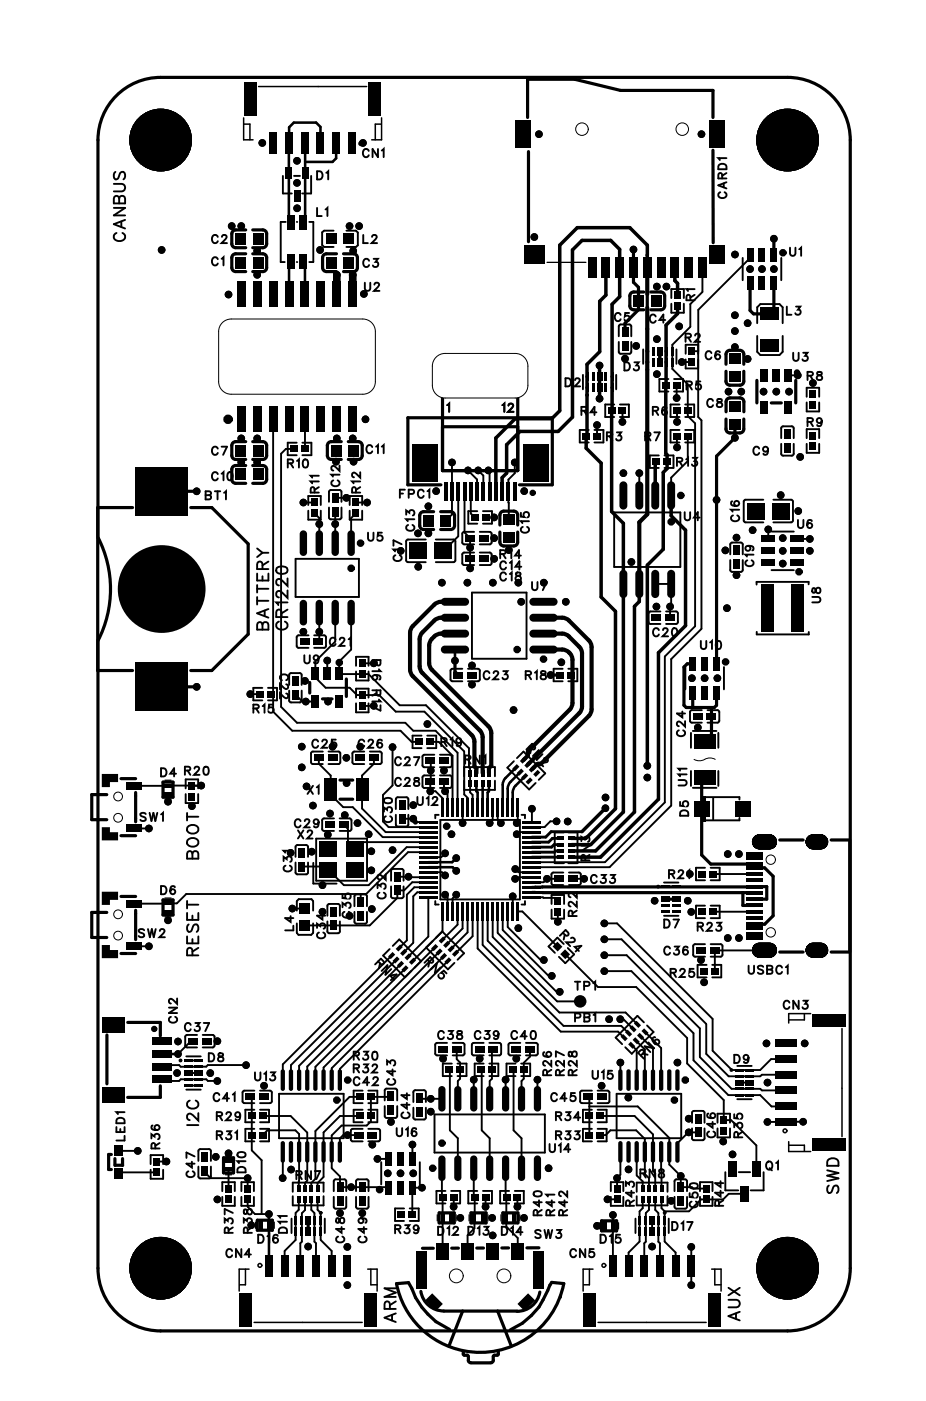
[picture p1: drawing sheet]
<svg xmlns="http://www.w3.org/2000/svg" width="74mm" height="112mm" viewBox="0 0 74 112" stroke-linecap="round" stroke-linejoin="round" font-family="sans-serif">
<defs><g id="words">
<g font-size="1.5" fill="#fff">
<text x="10.4" y="19.3" transform="rotate(-90 10.4 19.3)">CANBUS</text>
<text x="21.8" y="50.3" transform="rotate(-90 21.8 50.3)">BATTERY</text>
<text x="23.3" y="50.3" transform="rotate(-90 23.3 50.3)">CR1220</text>
<text x="16.2" y="68.6" transform="rotate(-90 16.2 68.6)">BOOT</text>
<text x="16.2" y="76.3" transform="rotate(-90 16.2 76.3)">RESET</text>
<text x="16.2" y="89.8" transform="rotate(-90 16.2 89.8)">I2C</text>
<text x="67.3" y="95.2" transform="rotate(-90 67.3 95.2)">SWD</text>
<text x="31.9" y="105.5" transform="rotate(-90 31.9 105.5)">ARM</text>
<text x="59.4" y="105.4" transform="rotate(-90 59.4 105.4)">AUX</text>
</g>
<g font-size="1.1" fill="#fff">
<text x="25.2" y="14.6">D1</text>
<text x="25.2" y="17.5">L1</text>
<text x="28.9" y="12.8">CN1</text>
<text x="58.2" y="15.9" transform="rotate(-90 58.2 15.9)">CARD1</text>
<text x="16.8" y="21.5">C1</text>
<text x="16.8" y="19.7">C2</text>
<text x="28.9" y="19.7">L2</text>
<text x="28.9" y="21.6">C3</text>
<text x="29" y="23.5">U2</text>
<text x="62.9" y="20.7">U1</text>
<text x="49" y="25.9">C5</text>
<text x="49.7" y="29.8">D3</text>
<text x="51.8" y="26">C4</text>
<text x="54.6" y="27.6">R2</text>
<text x="55.7" y="24" transform="rotate(-90 55.7 24)">R1</text>
<text x="56.2" y="29">C6</text>
<text x="62.7" y="25.4">L3</text>
<text x="63.2" y="29.1">U3</text>
<text x="35.6" y="33.1">1</text>
<text x="40" y="33.1">12</text>
<text x="45" y="31.1">D2</text>
<text x="46.3" y="33.4">R4</text>
<text x="48.3" y="35.4">R3</text>
<text x="51.4" y="35.4">R7</text>
<text x="52" y="33.4">R6</text>
<text x="54.7" y="31.4">R5</text>
<text x="56.3" y="32.8">C8</text>
<text x="64.3" y="30.6">R8</text>
<text x="64.3" y="34.3">R9</text>
<text x="16.3" y="40.1">BT1</text>
<text x="16.8" y="36.6">C7</text>
<text x="16.8" y="38.6">C10</text>
<text x="22.9" y="37.6">R10</text>
<text x="25.7" y="39.4" transform="rotate(-90 25.7 39.4)">R11</text>
<text x="27.4" y="38.9" transform="rotate(-90 27.4 38.9)">C12</text>
<text x="29" y="39.4" transform="rotate(-90 29 39.4)">R12</text>
<text x="29.2" y="36.4">C11</text>
<text x="31.8" y="40">FPC1</text>
<text x="53.9" y="37.5">R13</text>
<text x="54.5" y="41.8">U4</text>
<text x="59.2" y="41.7" transform="rotate(-90 59.2 41.7)">C16</text>
<text x="60" y="36.6">C9</text>
<text x="29.3" y="43.4">U5</text>
<text x="32.3" y="44.8" transform="rotate(-90 32.3 44.8)">C17</text>
<text x="33.3" y="42.4" transform="rotate(-90 33.3 42.4)">C13</text>
<text x="39.8" y="45.7">C14</text>
<text x="39.8" y="46.6">C18</text>
<text x="39.8" y="44.8">R14</text>
<text x="42.4" y="47.4">U7</text>
<text x="42.5" y="42.6" transform="rotate(-90 42.5 42.6)">C15</text>
<text x="60.4" y="45.2" transform="rotate(-90 60.4 45.2)">C19</text>
<text x="63.6" y="42.4">U6</text>
<text x="22" y="53.7" transform="rotate(90 22 53.7)">C22</text>
<text x="24.2" y="53.2">U9</text>
<text x="26.2" y="51.8">C21</text>
<text x="29.4" y="52.6" transform="rotate(90 29.4 52.6)">R16 R17</text>
<text x="52" y="51.1">C20</text>
<text x="55.8" y="52.1">U10</text>
<text x="65.7" y="48.1" transform="rotate(-90 65.7 48.1)">U8</text>
<text x="20.1" y="57.1">R15</text>
<text x="24.8" y="59.9">C25</text>
<text x="28.5" y="59.9">C26</text>
<text x="35.1" y="59.8">R19</text>
<text x="38.5" y="54.5">C23</text>
<text x="41.7" y="59.9" transform="rotate(45 41.7 59.9)">RN2</text>
<text x="41.9" y="54.5">R18</text>
<text x="54.9" y="58.8" transform="rotate(-90 54.9 58.8)">C24</text>
<text x="11.1" y="65.8">SW1</text>
<text x="12.8" y="62.2">D4 R20</text>
<text x="24.5" y="63.6">X1</text>
<text x="31.4" y="61.3">C27</text>
<text x="31.4" y="63">C28</text>
<text x="31.6" y="65.7" transform="rotate(-90 31.6 65.7)">C30</text>
<text x="33.2" y="64.5">U12</text>
<text x="37" y="61.2">RN1</text>
<text x="55.1" y="62.7" transform="rotate(-90 55.1 62.7)">U11</text>
<text x="55.2" y="65.2" transform="rotate(-90 55.2 65.2)">D5</text>
<text x="12.8" y="71.6">D6</text>
<text x="23.4" y="66.3">C29</text>
<text x="23.6" y="69.6" transform="rotate(-90 23.6 69.6)">C31</text>
<text x="23.7" y="67.2">X2</text>
<text x="31.1" y="71.8" transform="rotate(-90 31.1 71.8)">C32</text>
<text x="47.1" y="70.7">C33</text>
<text x="47.3" y="68.7" transform="rotate(-90 47.3 68.7)">RN3</text>
<text x="53.3" y="70.4">R21</text>
<text x="11" y="75.1">SW2</text>
<text x="23.7" y="74.3" transform="rotate(-90 23.7 74.3)">L4</text>
<text x="26.2" y="74.9" transform="rotate(-90 26.2 74.9)">C34</text>
<text x="28.3" y="73.3" transform="rotate(-90 28.3 73.3)">C35</text>
<text x="29.7" y="77.1" transform="rotate(45 29.7 77.1)">RN4</text>
<text x="33.6" y="77" transform="rotate(45 33.6 77)">RN5</text>
<text x="44.4" y="74.8" transform="rotate(45 44.4 74.8)">R24</text>
<text x="46.3" y="73.2" transform="rotate(-90 46.3 73.2)">R22</text>
<text x="52.9" y="76.5">C36</text>
<text x="52.9" y="74.3">D7</text>
<text x="55.6" y="74.5">R23</text>
<text x="59.6" y="78">USBC1</text>
<text x="14.4" y="81.7" transform="rotate(-90 14.4 81.7)">CN2</text>
<text x="14.7" y="82.5">C37</text>
<text x="34.9" y="83.2">C38</text>
<text x="37.8" y="83.2">C39</text>
<text x="40.7" y="83.2">C40</text>
<text x="45.8" y="79.3">TP1</text>
<text x="45.8" y="81.8">PB1</text>
<text x="53.4" y="78.2">R25</text>
<text x="62.4" y="80.8">CN3</text>
<text x="16.6" y="85">D8</text>
<text x="17" y="88.1">C41</text>
<text x="17.2" y="89.7">R29</text>
<text x="20.3" y="86.5">U13</text>
<text x="28.1" y="86.9">C42</text>
<text x="28.1" y="84.8">R30</text>
<text x="28.1" y="85.9">R32</text>
<text x="31.8" y="86.6" transform="rotate(-90 31.8 86.6)">C43</text>
<text x="33" y="89.3" transform="rotate(-90 33 89.3)">C44</text>
<text x="43.9" y="88.1">C45</text>
<text x="44.3" y="85.9" transform="rotate(-90 44.3 85.9)">R26</text>
<text x="44.3" y="89.7">R34</text>
<text x="45.3" y="85.9" transform="rotate(-90 45.3 85.9)">R27</text>
<text x="46.3" y="85.9" transform="rotate(-90 46.3 85.9)">R28</text>
<text x="47.2" y="86.4">U15</text>
<text x="51.5" y="84.7" transform="rotate(-45 51.5 84.7)">RN6</text>
<text x="58.5" y="85.1">D9</text>
<text x="10.2" y="91.1" transform="rotate(-90 10.2 91.1)">LED1</text>
<text x="13" y="91.7" transform="rotate(-90 13 91.7)">R36</text>
<text x="15.8" y="94" transform="rotate(-90 15.8 94)">C47</text>
<text x="17.2" y="91.2">R31</text>
<text x="19.9" y="93.6" transform="rotate(-90 19.9 93.6)">D10</text>
<text x="23.6" y="94.4">RN7</text>
<text x="31.6" y="90.9">U16</text>
<text x="43.8" y="92.2">U14</text>
<text x="44.3" y="91.2">R33</text>
<text x="51" y="94.2">RN8</text>
<text x="57.3" y="90.8" transform="rotate(-90 57.3 90.8)">C46</text>
<text x="59.5" y="90.8" transform="rotate(-90 59.5 90.8)">R35</text>
<text x="61" y="93.6">Q1</text>
<text x="18" y="100.6">CN4</text>
<text x="18.9" y="98.4" transform="rotate(-90 18.9 98.4)">R37</text>
<text x="20.4" y="98.4" transform="rotate(-90 20.4 98.4)">R38</text>
<text x="20.5" y="99.4">D16</text>
<text x="23.2" y="98.4" transform="rotate(-90 23.2 98.4)">D11</text>
<text x="27.8" y="99.2" transform="rotate(-90 27.8 99.2)">C48</text>
<text x="29.5" y="99.2" transform="rotate(-90 29.5 99.2)">C49</text>
<text x="31.4" y="98.7">R39</text>
<text x="34.9" y="98.8">D12 D13 D14 SW3</text>
<text x="43.5" y="97" transform="rotate(-90 43.5 97)">R40</text>
<text x="44.5" y="97" transform="rotate(-90 44.5 97)">R41</text>
<text x="45.4" y="100.6">CN5</text>
<text x="45.5" y="97" transform="rotate(-90 45.5 97)">R42</text>
<text x="47.8" y="99.4">D15</text>
<text x="50.9" y="96.3" transform="rotate(-90 50.9 96.3)">R43</text>
<text x="53.5" y="98.4">D17</text>
<text x="55.9" y="96.4" transform="rotate(-90 55.9 96.4)">C50</text>
<text x="58" y="96.3" transform="rotate(-90 58 96.3)">R44</text>
</g>
</g></defs>
<g fill="none" stroke="#000" stroke-width=".25">
<path d="M9 8a5 5 0 0 1 3.8-1.8h50a5 5 0 0 1 5 5v90a5 5 0 0 1-5 5h-50a5 5 0 0 1-5-5v-90a5 5 0 0 1 1.2-3.2zM19.6 18.3l-1 .1-.1 .3v.9l.3 .2h.8M20.2 18.3l.9 .1 .2 .3v.8l-.2 .2-.9 .1M42.1 9.4v-3.1h3.7l3.7 .9h7.4v2.2M42.1 12.1v7.2M50.5 19.9v2.6l.4 .4v1.8l-1.1 1.1v.7M56.9 12v7.4M61.7 19v1.3M12.9 39.2h2.8M19.6 35.2l-1 .1-.1 .2v1l.3 .2h.8M19.6 20.2l-1 .1-.1 .3v.9l.3 .2h.8M19.6 37.1l-1 .1-.1 .2v1l.3 .2h.8"/>
<path d="M20.2 35.2l.9 .1 .2 .2v.8l-.2 .3-.9 .1M20.2 20.2l.9 .1 .2 .3v.8l-.2 .2-.9 .1M20.2 37.1l.9 .1 .2 .2v.8l-.2 .3-.9 .1M26.8 20.2l-.9 .1-.2 .3 .1 .9 .2 .2h.8M27.2 35.2l-.9 .1-.2 .2 .1 1 .2 .2h.8M27.4 20.2l1 .1 .1 .3v.8l-.1 .2-1 .1M27.8 35.2l.9 .1 .2 .2v.8l-.2 .3-.9 .1M35.2 38.7h-2.7v-5.4h11.5v5.4h-2.6M35.3 30h6v7.5h-6zM35.3 34h6M50.2 24.4l.2 .3h.9M51.3 23.3h-.8l-.2 .1-.1 1"/>
<path d="M51.6 23.4v1.2M51.9 23.3h1l.1 .3v.8l-.1 .3h-1M57.9 29.6v1l.3 .1h.8l.3-.1v-1M57.9 33.4v1l.3 .1h.8l.3-.1v-1M57.9 29.1v-1l.3-.2 1 .1 .1 .3v.8M57.9 32.9l.1-1 .2-.2h.8l.3 .2v1M58.6 33.8v1.1l-1.5 1.5v16.6M59.8 22.6v2.2l.3 .2h1.3l.3-.3v-2.1M60.4 30.3v1.8M61.5 32.1h.8M63.5 30.3v1.8M7.8 40.5h2.8"/>
<path d="M7.8 53.5h2.8M7.8 42.9a9 9 0 0 1 0 8.2M12.9 54.8h2.8M15.2 40.5h1.7l2.9 2.9v7.2l-2.9 2.9h-1.7M24.7 54.4v.9M25.7 55.8h.8M27.6 54.2v1.4M34.6 40.8l-1 .1-.1 .2v1l.3 .1h.8M35.1 40.8l1 .1 .2 .2v.8l-.2 .3h-1M36.3 52.7v.9l.3 .2M39.9 42.4v.8M39.9 41.9v-1l.3-.1h.9l.2 .3v.8"/>
<path d="M41.3 42.4v.8l-.2 .3-.9 .1-.3-.2v-.2M43.9 53.8h.8M55.2 53h-.4l-.3 .2v3.1l.2 .1h2.3l.1-.1v-1M55.2 55.3v1.1M55.2 56.4h.1M56.7 56.4v2.2l-.5 .5M8.5 72.8h-1.2v2h1.2M8.5 63.4h-1.2v2h1.2M9.6 76.1h1.2M9.6 71.5h1.2M9.6 66.7h1.2M9.6 62.1h1.2"/>
<path d="M10.8 63.2v2.4M10.8 72.6v2.4M13 71.8h.8v1.2h-.8zM13 62.4h.8v1.2h-.8zM27.1 63.8h1M27.1 62.2h1M43.3 71.2h16.9M53.1 71.7h.9M56.2 62l-.2 .3v5.9l.7 .7h3.5M59.2 71.2v1h1M60 71.2h.1M60 70.7v.1"/>
<path d="M60.2 69.2h.8l.7 .7v3.2l-.7 .6h-.8M61.1 70.7l-17.8 .1M61.1 70.7h.1M61.2 70.7v1h-1M62.2 67h1.9M62.2 75.9h1.9M66.3 67h1.5v8.9h-1.5M8.5 82.6v3.9M8.9 92.1h-.2v1.2h.2M9.2 92.4v.6M9.8 92.4v.6h-.6M10.2 81.6h2.6v1"/>
<path d="M12.8 86.6v.9h-2.6M17.8 92.4h.8v1.2h-.8zM20.5 97.3h1.2v.8h-1.2zM24.6 97.4v.8M34.6 99.6h-.9M35 96.8h1.2v.8h-1.2zM36.6 99.6h-.6M37.6 96.8h1.2v.8h-1.2zM38.6 99.6h-.6M40.1 96.8h1.2v.8h-1.2zM40.6 99.6h-.6M43 99.5h-1"/>
<path d="M48 97.4h1.2v.8h-1.2zM33.6 103a1.85 1.85 0 0 0 1.8 1.6h5.8M35.9 106.1a5.8 5.8 0 0 1-3.1-3.3l-.2-.5-1 .1a6.8 6.8 0 0 0 6.7 5.5 6.8 6.8 0 0 0 6.7-5.5l-1-.1-.1 .2a5.7 5.7 0 0 1-3.2 3.6M36.9 104.6l-1.1 2.8M37 107.8v.3h.3l.1 .6h.1h1.6l.2-.2M39.3 108.2v.3M39.6 108.1h-.2l-.1 .1M39.7 104.6l1.1 2.8M39.7 107.8v.2l-.1 .1M43.1 103.1a1.85 1.85 0 0 1-1.9 1.5M44.7 103.4v.1"/>
<circle cx="42.5" cy="39.3" r=".13"/>
<circle cx="63.6" cy="29.7" r=".13"/>
<circle cx="12.3" cy="82.1" r=".13"/>
</g>
<g fill="#000">
<path d="M18.8 18.6h.8v.9h-.8zM19.5 6.6h1v2.7h-1zM20.2 18.6h.8v.9h-.8zM21.5 10.6h.6v1.7h-.6zM22.9 17.2h.6v1.1h-.6zM22.8 13.4h.5v.9h-.5zM22.8 10.6h.6v1.7h-.6zM23.9 17.2h.6v1.1h-.6zM23.4 15.2h.5v.9h-.5zM24.1 13.4h.5v.9h-.5zM24 10.6h.6v1.7h-.6zM25.3 10.6h.6v1.7h-.6z"/>
<path d="M26 18.6h.8v.9h-.8zM26.5 10.6h.6v1.7h-.6zM27.4 18.6h.8v.9h-.8zM27.8 10.6h.6v1.7h-.6zM29.4 6.6h1v2.7h-1zM41.1 9.6h1.2v2.2h-1.2zM41.8 19.6h1.6v1.5h-1.6zM56.6 9.6h1.2v2.2h-1.2zM56.6 19.6h1.2v1.5h-1.2zM59.6 19.8h.5v1.1h-.5zM60.5 19.8h.5v1.1h-.5zM61.5 19.8h.5v1.1h-.5z"/>
<path d="M18.9 32.4h.7v2h-.7zM18.9 22.4h.7v2h-.7zM18.8 35.5h.8v.9h-.8zM18.8 20.5h.8v.9h-.8zM18.8 37.4h.8v.9h-.8zM20.2 32.4h.6v2h-.6zM20.2 22.4h.6v2h-.6zM20.2 35.5h.8v.9h-.8zM20.2 20.5h.8v.9h-.8zM20.2 37.4h.8v.9h-.8zM21.5 32.4h.6v2h-.6zM21.5 22.4h.6v2h-.6z"/>
<path d="M22.7 32.4h.7v2h-.7zM22.7 22.4h.7v2h-.7zM22.9 20.3h.6v1.2h-.6zM23.2 35.5h.5v.6h-.5zM23.9 20.3h.6v1.2h-.6zM24 32.4h.6v2h-.6zM24 22.4h.6v2h-.6zM24 35.5h.6v.6h-.6zM25.3 32.4h.6v2h-.6zM25.3 22.4h.6v2h-.6zM26.5 39.3h.5v.8h-.5zM26.5 32.4h.7v2h-.7z"/>
<path d="M26.5 22.4h.7v2h-.7zM26 20.5h.8v.9h-.8zM26.4 35.5h.8v.9h-.8zM27.8 32.4h.7v2h-.7zM27.8 22.4h.7v2h-.7zM27.4 20.5h.8v.9h-.8zM27.8 35.5h.8v.9h-.8zM32.9 35.4h2v3h-2zM35.4 38.4h.3v1.5h-.3zM35.9 38.4h.3v1.5h-.3zM36.4 38.4h.3v1.5h-.3zM36.9 38.4h.3v1.5h-.3z"/>
<path d="M37.4 38.4h.3v1.5h-.3zM37.9 38.4h.3v1.5h-.3zM38.4 38.4h.3v1.5h-.3zM38.9 38.4h.3v1.5h-.3zM39.4 38.4h.3v1.5h-.3zM39.9 38.4h.3v1.5h-.3zM40.4 38.4h.3v1.5h-.3zM40.9 38.4h.3v1.5h-.3zM41.7 35.4h2v3h-2zM46.5 34.5h.5v.6h-.5zM46.7 30.6h.2v.6h-.2zM46.7 29.7h.2v.7h-.2z"/>
<path d="M47.2 30.6h.2v.6h-.2zM47.2 29.7h.2v.7h-.2zM47.3 34.5h.6v.6h-.6zM46.9 20.5h.7v1.6h-.7zM47.6 30.6h.4v.6h-.4zM47.6 29.7h.4v.7h-.4zM48.2 30.6h.2v.6h-.2zM48.2 29.7h.2v.7h-.2zM48.5 32.5h.6v.5h-.6zM48 20.5h.7v1.6h-.7zM48.7 30.6h.2v.6h-.2zM48.7 29.7h.2v.7h-.2z"/>
<path d="M49.4 32.5h.5v.5h-.5zM49.6 38.4a.32 .32 0 0 1 .4 .3v1.6a.32 .32 0 0 1-.3 .4 .32 .32 0 0 1-.3-.4v-1.6zM49.6 27.2h.5v.8h-.5zM49.6 26.1h.5v.8h-.5zM49.1 20.5h.7v1.6h-.7zM50.8 38.4a.32 .32 0 0 1 .5 .3v1.6a.32 .32 0 0 1-.3 .4 .32 .32 0 0 1-.3-.4v-1.6zM50.2 20.5h.7v1.6h-.7zM50.5 23.6h.8v.9h-.8zM51.5 28.5h.2v.7h-.2zM51.5 27.7h.2v.6h-.2zM52.1 38.4a.32 .32 0 0 1 .5 .3v1.6a.32 .32 0 0 1-.3 .4 .32 .32 0 0 1-.4-.4v-1.6zM51.3 20.5h.7v1.6h-.7z"/>
<path d="M52 28.5h.2v.7h-.2zM52 27.7h.2v.6h-.2zM52.4 28.5h.4v.7h-.4zM52.4 27.7h.4v.6h-.4zM52.1 36.6h.5v.5h-.5zM51.9 23.6h.8v.9h-.8zM52.8 30.5h.6v.5h-.6zM53 28.5h.2v.7h-.2zM53 27.7h.2v.6h-.2zM52.4 20.5h.7v1.6h-.7zM53.4 38.4a.32 .32 0 0 1 .4 .3v1.6a.32 .32 0 0 1-.3 .4 .32 .32 0 0 1-.3-.4v-1.6zM52.9 36.6h.6v.5h-.6z"/>
<path d="M53.5 28.5h.2v.7h-.2zM53.5 27.7h.2v.6h-.2zM53.7 30.5h.5v.5h-.5zM53.7 34.5h.6v.6h-.6zM53.5 20.5h.7v1.6h-.7zM53.7 32.5h.6v.5h-.6zM53.8 23.3h.5v.6h-.5zM53.8 24.2h.5v.5h-.5zM54.6 34.5h.5v.6h-.5zM54.6 32.5h.5v.5h-.5zM54.6 20.5h.7v1.6h-.7zM54.9 27.7h.6v.6h-.6z"/>
<path d="M54.9 28.6h.6v.6h-.6zM55.7 20.5h.7v1.6h-.7zM58.2 33.4h.9v.8h-.9zM58.2 32h.9v.8h-.9zM58.2 28.2h.9v.8h-.9zM58.2 29.6h.9v.8h-.9zM59.6 22.1h.5v1h-.5zM60.5 22.1h.5v1h-.5zM60.7 32h.6v1h-.6zM60.7 29.4h.6v1h-.6zM61.5 22.1h.5v1h-.5zM60.7 27h1.5v1h-1.5z"/>
<path d="M60.7 24.5h1.5v1h-1.5zM61.6 29.4h.6v1h-.6zM62.5 35.3h.6v.8h-.6zM62.5 34.2h.6v.8h-.6zM62.6 32h.6v1h-.6zM62.6 29.4h.6v1h-.6zM64.6 32h.5v.6h-.5zM64.6 31.2h.5v.5h-.5zM64.6 35.3h.5v.6h-.5zM64.6 34.5h.5v.5h-.5zM10.8 52.8h4.2v3.9h-4.2zM10.8 37.2h4.2v3.9h-4.2z"/>
<path d="M20.4 55.1h.6v.5h-.6zM21.3 55.1h.6v.5h-.6zM23.3 55h.5v.8h-.5zM23.3 53.9h.5v.8h-.5zM23.9 50.9h.8v.6h-.8zM23.9 42.5a.29 .29 0 0 1 .4-.2 .29 .29 0 0 1 .2 .3v1.5a.29 .29 0 0 1-.3 .3 .29 .29 0 0 1-.3-.3zM24 47.9a.29 .29 0 0 1 .5 .2v1.5a.29 .29 0 0 1-.3 .3 .29 .29 0 0 1-.3-.3v-1.5zM25 50.9h.8v.6h-.8zM25.2 42.5a.29 .29 0 0 1 .3-.2 .29 .29 0 0 1 .3 .3v1.5a.29 .29 0 0 1-.3 .3 .29 .29 0 0 1-.3-.3zM25.3 47.9a.29 .29 0 0 1 .5 .2v1.5a.29 .29 0 0 1-.3 .3 .29 .29 0 0 1-.3-.3v-1.5zM24.8 39.8h.6v.6h-.6zM24.8 40.7h.6v.5h-.6z"/>
<path d="M24.9 55.5h.6v1h-.6zM24.9 53.3h.6v1h-.6zM25.8 53.3h.6v1h-.6zM26.5 42.5a.29 .29 0 0 1 .3-.2 .29 .29 0 0 1 .2 .3v1.5a.29 .29 0 0 1-.3 .3 .29 .29 0 0 1-.3-.3zM26.6 47.9a.29 .29 0 0 1 .4 .2v1.5a.29 .29 0 0 1-.3 .3 .29 .29 0 0 1-.3-.3v-1.5zM26.5 40.4h.5v.8h-.5zM26.8 53.3h.6v1h-.6zM26.8 55.5h.6v1h-.6zM27.8 42.5a.29 .29 0 0 1 .3-.2 .29 .29 0 0 1 .2 .3v1.5a.29 .29 0 0 1-.3 .3 .29 .29 0 0 1-.3-.3zM27.9 47.9a.29 .29 0 0 1 .4 .2v1.5a.29 .29 0 0 1-.3 .3 .29 .29 0 0 1-.3-.3v-1.5zM28.6 53.5h.6v.6h-.6zM28.6 52.6h.6v.6h-.6z"/>
<path d="M28.1 39.8h.6v.6h-.6zM28.1 40.7h.6v.5h-.6zM28.6 55.2h.6v.5h-.6zM28.6 56h.6v.6h-.6zM32.7 43.3h1.4v1.3h-1.4zM33.1 58.9h.6v.6h-.6zM33.8 41.1h.8v.9h-.8zM34 58.9h.6v.6h-.6zM34.7 43.3h1.4v1.3h-1.4zM35.2 41.1h.8v.9h-.8zM36.2 53.6h.7v.5h-.7zM35.3 51.5h1.8a.32 .32 0 0 1 .3 .3 .32 .32 0 0 1-.3 .3h-1.6a.32 .32 0 0 1-.3-.2 .32 .32 0 0 1 .1-.4z"/>
<path d="M35.2 50.4l.3-.2h1.6a.32 .32 0 0 1 .3 .3 .32 .32 0 0 1-.3 .4h-1.6a.32 .32 0 0 1-.3-.5zM35.3 49h1.8a.32 .32 0 0 1 .3 .3 .32 .32 0 0 1-.3 .3h-1.6a.32 .32 0 0 1-.3-.2 .32 .32 0 0 1 .1-.4zM35.2 47.8l.3-.1h1.6a.32 .32 0 0 1 .3 .3 .32 .32 0 0 1-.3 .3h-1.6a.32 .32 0 0 1-.3-.5zM37.2 53.6h.8v.5h-.8zM37.1 42.7h.8v.5h-.8zM37.1 44.3h.8v.5h-.8zM37.6 41h.5v.5h-.5zM38.2 42.7h.8v.5h-.8zM38.2 44.3h.8v.5h-.8zM38.4 41h.6v.5h-.6zM40.1 41.1h.9v.8h-.9zM40.1 42.5h.9v.8h-.9z"/>
<path d="M42.3 51.7l.2-.2h1.7a.32 .32 0 0 1 .3 .3 .32 .32 0 0 1-.3 .3h-1.7a.32 .32 0 0 1-.2-.4zM42.3 50.4l.2-.2h1.7a.32 .32 0 0 1 .3 .3 .32 .32 0 0 1-.3 .4h-1.7a.32 .32 0 0 1-.2-.5zM42.3 49.1l.2-.1h1.7a.32 .32 0 0 1 .3 .3 .32 .32 0 0 1-.3 .3h-1.7a.32 .32 0 0 1-.2-.5zM42.3 47.8l.2-.1h1.7a.32 .32 0 0 1 .3 .3 .32 .32 0 0 1-.3 .3h-1.7a.32 .32 0 0 1-.2-.5zM44.4 53.6h.6v.5h-.6zM45.3 53.6h.5v.5h-.5zM49.6 45.5a.32 .32 0 0 1 .4 .3v1.6a.32 .32 0 0 1-.3 .3 .32 .32 0 0 1-.3-.3v-1.6zM50.8 45.5a.32 .32 0 0 1 .5 .3v1.6a.32 .32 0 0 1-.3 .3 .32 .32 0 0 1-.3-.3v-1.6zM52.1 45.5a.32 .32 0 0 1 .5 .3v1.6a.32 .32 0 0 1-.3 .3 .32 .32 0 0 1-.4-.3v-1.6zM52 49h.7v.5h-.7zM53.4 45.5a.32 .32 0 0 1 .4 .3v1.6a.32 .32 0 0 1-.3 .3 .32 .32 0 0 1-.3-.3v-1.6zM53 49h.8v.5h-.8z"/>
<path d="M55.3 56.9h.8v.5h-.8zM55 52.4h.5v1.1h-.5zM55 54.7h.5v1.1h-.5zM56.4 56.9h.7v.5h-.7zM55.9 52.4h.6v1.1h-.6zM55.9 54.7h.6v1.1h-.6zM55.3 58.5h1.8v1.2h-1.8zM56.9 52.4h.5v1.1h-.5zM56.9 54.7h.5v1.1h-.5zM58.5 44.6h.5v.8h-.5zM58.5 43.5h.5v.8h-.5zM60.7 46.6h1v3.8h-1z"/>
<path d="M59.6 40.1h1.4v1.3h-1.4zM60.7 42.7h1.1v.6h-1.1zM60.7 43.7h1.1v.5h-1.1zM60.7 44.6h1.1v.6h-1.1zM61.6 40.1h1.4v1.3h-1.4zM63.1 46.6h1v3.8h-1zM63 44.6h1.1v.6h-1.1zM63 43.7h1.1v.5h-1.1zM63 42.7h1.1v.6h-1.1zM8.1 75.4h.7v.4h.6v.6h-1.3zM8.1 66h.7v.4h.6v.6h-1.3zM8.1 71.1h1.3v.7h-.6v.4h-.7z"/>
<path d="M8.1 61.7h1.3v.7h-.6v.4h-.7zM10.1 75.2h1.2v.6h-1.2zM10.1 71.8h1.2v.6h-1.2zM10.1 65.8h1.2v.6h-1.2zM10.1 62.4h1.2v.6h-1.2zM13.1 71.9h.6v.3h-.6zM13.1 72.6h.6v.3h-.6zM13.1 62.5h.6v.3h-.6zM13.1 63.2h.6v.3h-.6zM15 63.3h.6v.5h-.6zM15 62.4h.6v.6h-.6zM23.8 68.7h.5v.8h-.5z"/>
<path d="M23.8 67.6h.5v.8h-.5zM23.9 72.1h.9v.8h-.9zM23.9 73.5h.9v.8h-.9zM25.4 68.8h1.4v1.2h-1.4zM25.4 67.1h1.4v1.2h-1.4zM25 60.2h.8v.5h-.8zM25.9 62.1h1v1.8h-1zM26.3 73.4h.6v.8h-.6zM26.3 72.3h.6v.8h-.6zM25.9 65.5h.8v.6h-.8zM26.1 60.2h.8v.5h-.8zM27.6 68.8h1.4v1.2h-1.4z"/>
<path d="M27.6 67.1h1.4v1.2h-1.4zM27 65.5h.8v.6h-.8zM28.3 60.2h.8v.5h-.8zM28.4 62.1h1v1.8h-1zM28.5 71.6h.5v.8h-.5zM28.5 72.7h.5v.8h-.5zM29.4 60.2h.8v.5h-.8zM31.4 70.6h.6v.8h-.6zM31.4 69.5h.6v.8h-.6zM31.3 75.9l.2 .3-.3 .3-.2-.2zM31.8 64.9h.5v.8h-.5zM31.8 63.8h.5v.8h-.5z"/>
<path d="M31.3 76.7l.4-.4 .2 .2-.4 .4zM31.6 75.7l.3-.4 .2 .2-.3 .4zM31.7 77l.3-.4 .2 .3-.3 .3zM31.9 76l.4-.3 .2 .2-.4 .4zM32.4 77l.2 .2-.4 .4-.2-.2zM32.3 76.4l.3-.4 .2 .3-.3 .3zM32.6 76.8l.4-.4 .2 .2-.4 .4zM33.4 71.5h1.5v.2h-1.5zM33.4 71.1h1.5v.2h-1.5zM33.4 70.7h1.5v.2h-1.5zM33.4 70.3h1.5v.2h-1.5zM33.4 69.9h1.5v.2h-1.5z"/>
<path d="M33.4 69.5h1.5v.2h-1.5zM33.4 69.1h1.5v.2h-1.5zM33.4 68.7h1.5v.2h-1.5zM33.4 68.3h1.5v.2h-1.5zM33.4 67.9h1.5v.2h-1.5zM33.4 67.5h1.5v.2h-1.5zM33.4 67.1h1.5v.2h-1.5zM33.4 66.7h1.5v.2h-1.5zM33.4 66.3h1.5v.2h-1.5zM33.4 65.9h1.5v.2h-1.5zM33.4 65.5h1.5v.2h-1.5zM33.9 60.4h.8v.6h-.8z"/>
<path d="M33.9 62.1h.8v.5h-.8zM34.7 75.3l.3 .2-.4 .4-.2-.2zM35.2 63.7h.2v1.5h-.2zM35.2 72h.2v1.4h-.2zM34.7 76l.4-.3 .2 .2-.4 .3zM35.3 74.7l.3 .2-.4 .4-.2-.2zM35.6 63.7h.2v1.5h-.2zM35.6 72h.2v1.4h-.2zM35.1 76.4l.3-.4 .3 .2-.4 .4zM35 60.4h.8v.6h-.8zM35 62.1h.8v.5h-.8zM35.3 75.4l.4-.3 .2 .2-.3 .3z"/>
<path d="M36 63.7h.2v1.5h-.2zM36 72h.2v1.4h-.2zM35.8 76.4l.2 .2-.3 .3-.3-.2zM35.7 75.8l.4-.4 .2 .2-.4 .4zM36.4 63.7h.2v1.5h-.2zM36.4 72h.2v1.4h-.2zM36 76.1l.4-.3 .2 .2-.3 .3zM36.8 63.7h.2v1.5h-.2zM36.8 72h.2v1.4h-.2zM37.2 63.7h.2v1.5h-.2zM37.2 72h.2v1.4h-.2zM37.6 63.7h.2v1.5h-.2z"/>
<path d="M37.6 72h.2v1.4h-.2zM37.3 61.4h.3v.5h-.3zM37.3 62.3h.3v.5h-.3zM38 63.7h.2v1.5h-.2zM38 72h.2v1.4h-.2zM37.8 61.4h.3v.5h-.3zM37.8 62.3h.3v.5h-.3zM38.4 63.7h.2v1.5h-.2zM38.4 72h.2v1.4h-.2zM38.3 61.4h.3v.5h-.3zM38.3 62.3h.3v.5h-.3zM38.8 63.7h.2v1.5h-.2z"/>
<path d="M38.8 72h.2v1.4h-.2zM38.8 61.4h.3v.5h-.3zM38.8 62.3h.3v.5h-.3zM39.2 63.7h.2v1.5h-.2zM39.2 72h.2v1.4h-.2zM39.6 63.7h.2v1.5h-.2zM39.6 72h.2v1.4h-.2zM40 63.7h.2v1.5h-.2zM40 72h.2v1.4h-.2zM40.4 63.7h.2v1.5h-.2zM40.4 72h.2v1.4h-.2zM40.8 63.7h.2v1.5h-.2z"/>
<path d="M40.8 72h.2v1.4h-.2zM41.2 61l.2 .2-.3 .3-.2-.2zM41.2 63.7h.2v1.5h-.2zM41.2 72h.2v1.4h-.2zM41.6 61.3l.2 .2-.4 .4-.2-.2zM41.5 60.7l.3-.3 .2 .2-.3 .3zM41.9 61.7l.2 .2-.3 .3-.2-.2zM41.7 65.5h1.5v.2h-1.5zM41.7 65.9h1.5v.2h-1.5zM41.7 66.3h1.5v.2h-1.5zM41.7 66.7h1.5v.2h-1.5zM41.7 67.1h1.5v.2h-1.5z"/>
<path d="M41.7 67.5h1.5v.2h-1.5zM41.7 67.9h1.5v.2h-1.5zM41.7 68.3h1.5v.2h-1.5zM41.7 68.7h1.5v.2h-1.5zM41.7 69.1h1.5v.2h-1.5zM41.7 69.5h1.5v.2h-1.5zM41.7 69.9h1.5v.2h-1.5zM41.7 70.3h1.5v.2h-1.5zM41.7 70.7h1.5v.2h-1.5zM41.7 71.1h1.5v.2h-1.5zM41.7 71.5h1.5v.2h-1.5zM41.8 61.1l.4-.4 .2 .2-.4 .4z"/>
<path d="M42.3 62l.2 .2-.4 .4-.2-.2zM42.2 61.4l.3-.3 .2 .2-.3 .3zM42.9 61.4l.2 .2-.4 .4-.2-.2zM44.5 75.1l.4 .4-.4 .4-.4-.4zM44.2 72.5h.6v.6h-.6zM44.2 71.6h.6v.6h-.6zM44.5 68.2h.5v.3h-.5zM44.5 67.7h.5v.3h-.5zM44.5 67.2h.5v.3h-.5zM44.5 66.7h.5v.3h-.5zM45.1 75.7l.4 .4-.4 .4-.4-.4zM44.2 69.8h.8v.6h-.8z"/>
<path d="M45.3 68.2h.5v.3h-.5zM45.3 67.7h.5v.3h-.5zM45.3 67.2h.5v.3h-.5zM45.3 66.7h.5v.3h-.5zM45.3 69.8h.8v.6h-.8zM52.8 70.6h.6v.2h-.6zM52.8 71.1h.6v.2h-.6zM52.8 71.5h.6v.4h-.6zM52.8 72.1h.6v.2h-.6zM52.8 72.6h.6v.2h-.6zM53.6 72.6h.7v.2h-.7zM53.6 72.1h.7v.2h-.7z"/>
<path d="M53.6 71.5h.7v.4h-.7zM53.6 71.1h.7v.2h-.7zM53.6 70.6h.7v.2h-.7zM55.4 63.9h1.2v1.2h-1.2zM55.5 75.5h.8v.6h-.8zM55.7 72.5h.6v.5h-.6zM55.9 77.2h.5v.5h-.5zM56 63.5h.3v.3h-.3zM56 65.2h.3v.3h-.3zM55.7 69.5h.6v.5h-.6zM56.6 72.5h.6v.5h-.6zM56.6 75.5h.8v.6h-.8z"/>
<path d="M56.7 77.2h.6v.5h-.6zM55.3 61.4h1.8v1.2h-1.8zM56.6 69.5h.6v.5h-.6zM58.6 63.9h1.2v1.2h-1.2zM59.6 73.1h1.3v.3h-1.3zM59.6 72.6h1.3v.3h-1.3zM59.6 72.1h1.3v.3h-1.3zM59.6 71.6h1.3v.3h-1.3zM59.6 71.1h1.3v.3h-1.3zM59.6 70.6h1.3v.3h-1.3zM59.6 70.1h1.3v.3h-1.3zM59.6 69.6h1.3v.3h-1.3z"/>
<path d="M59.6 74.4h1.3v.3h-1.3zM59.6 68.3h1.3v.3h-1.3zM59.6 68h1.3v.3h-1.3zM59.6 74.7h1.3v.3h-1.3zM59.6 73.9h1.3v.3h-1.3zM59.6 73.6h1.3v.3h-1.3zM59.6 69.1h1.3v.3h-1.3zM59.6 68.8h1.3v.3h-1.3zM60.1 66.7l.5-.1h.8a.6 .6 0 0 1 .6 .6 .6 .6 0 0 1-.6 .6h-.8a.6 .6 0 0 1-.6-.4 .6 .6 0 0 1 .1-.7zM60.1 75.4l.5-.2h.8a.6 .6 0 0 1 .6 .6 .6 .6 0 0 1-.6 .6h-.8a.6 .6 0 0 1-.6-.4 .6 .6 0 0 1 .1-.6zM64.4 66.7a1.16 1.16 0 0 1 1.6 .2 .6 .6 0 0 1-.5 .9h-.6a.6 .6 0 0 1-.6-.4 .6 .6 0 0 1 .1-.7zM64.4 75.4a1.16 1.16 0 0 1 1.6 .2 .6 .6 0 0 1-.5 .8h-.6a.6 .6 0 0 1-.6-.4 .6 .6 0 0 1 .1-.6z"/>
<path d="M8.1 86.8h1.9v1.2h-1.9zM8.2 81.2h1.8v1.2h-1.8zM9.1 93.2h.7v.8h-.7zM9.1 91.4h.7v.8h-.7zM12.2 85.8h1.5v.6h-1.5zM12.2 84.8h1.5v.6h-1.5zM12.2 83.8h1.5v.6h-1.5zM12.2 82.8h1.5v.6h-1.5zM12.2 93.2h.6v.6h-.6zM12.2 92.4h.6v.5h-.6zM14.7 84.5h.6v.2h-.6zM14.7 85h.6v.2h-.6z"/>
<path d="M14.7 85.4h.6v.4h-.6zM14.7 86h.6v.2h-.6zM14.7 86.5h.6v.2h-.6zM15.5 86.5h.7v.2h-.7zM15.5 86h.7v.2h-.7zM15.5 85.4h.7v.4h-.7zM15.5 85h.7v.2h-.7zM15.5 84.5h.7v.2h-.7zM15 82.8h.8v.5h-.8zM16.1 91.9h.5v.8h-.5zM16.1 93h.5v.8h-.5zM16.1 82.8h.8v.5h-.8z"/>
<path d="M17.9 93.1h.6v.3h-.6zM17.9 92.5h.6v.3h-.6zM18 94.5h.5v.6h-.5zM18 95.4h.5v.6h-.5zM19.5 95.4h.5v.6h-.5zM19.5 94.5h.5v.6h-.5zM19.6 87.2h.8v.6h-.8zM19.8 88.8h.6v.5h-.6zM19.8 90.3h.6v.5h-.6zM20.6 97.4h.3v.6h-.3zM20.7 87.2h.8v.6h-.8zM20.7 88.8h.5v.5h-.5z"/>
<path d="M20.7 90.3h.5v.5h-.5zM21.3 97.4h.3v.6h-.3zM22.4 85.3h.3v.2v1.4l-.1 .1-.2-.1zM22.4 91.1l.2-.1 .1 .2v1.4l-.1 .2-.2-.2zM23.1 85.3h.2l.1 .2v1.4l-.2 .1-.2-.1zM23.1 91.1l.1-.1 .2 .2v1.4l-.2 .2-.2-.2zM23.5 97h.2v.7h-.2zM23.5 97.9h.2v.7h-.2zM23.7 85.3h.3v.2v1.4l-.1 .1-.2-.1zM23.7 91.1h.3v.1v1.4l-.1 .2-.2-.2zM23.7 94.6h.3v.5h-.3zM23.7 95.4h.3v.5h-.3z"/>
<path d="M24 97h.2v.7h-.2zM24 97.9h.2v.7h-.2zM24.4 85.3h.2l.1 .2v1.4l-.2 .1-.2-.1zM24.4 91.1l.1-.1 .2 .2v1.4l-.2 .2-.2-.2zM24.2 94.6h.3v.5h-.3zM24.2 95.4h.3v.5h-.3zM24.4 97h.4v.7h-.4zM24.4 97.9h.4v.7h-.4zM24.7 94.6h.3v.5h-.3zM24.7 95.4h.3v.5h-.3zM25 85.3h.3v.2v1.4l-.1 .1-.2-.1zM25 91.1l.2-.1 .1 .2v1.4l-.1 .2-.2-.2z"/>
<path d="M25 97h.2v.7h-.2zM25 97.9h.2v.7h-.2zM25.2 94.6h.3v.5h-.3zM25.2 95.4h.3v.5h-.3zM25.7 85.3h.2l.1 .2v1.4l-.2 .1-.2-.1zM25.7 91.1h.2l.1 .1v1.4l-.2 .2-.2-.2zM25.5 97h.2v.7h-.2zM25.5 97.9h.2v.7h-.2zM26.3 85.3h.3v.2v1.4l-.1 .1-.2-.1zM26.3 91.1h.3v.1v1.4l-.1 .2-.2-.2zM27 85.3h.2l.1 .2v1.4l-.2 .1-.2-.1zM27 91.1l.1-.1 .2 .2v1.4l-.2 .2-.2-.2z"/>
<path d="M26.8 94.3h.6v.8h-.6zM26.8 95.4h.6v.8h-.6zM28.2 90.3h.8v.5h-.8zM28.4 87.2h.6v.6h-.6zM28.4 88.8h.6v.5h-.6zM28.6 95.4h.6v.8h-.6zM28.6 94.3h.6v.8h-.6zM29.3 87.2h.6v.6h-.6zM29.3 88.8h.6v.5h-.6zM29.3 90.3h.8v.5h-.8zM30.7 94.2h.6v1.1h-.6zM30.7 91.9h.6v1.1h-.6z"/>
<path d="M30.9 88.2h.6v.8h-.6zM30.9 87.1h.6v.8h-.6zM31.7 94.2h.5v1.1h-.5zM31.7 91.9h.5v1.1h-.5zM31.7 96.6h.6v.6h-.6zM32.6 96.6h.6v.6h-.6zM32.6 94.2h.6v1.1h-.6zM32.6 91.9h.6v1.1h-.6zM33.2 87.2h.5v.8h-.5zM33.2 88.3h.5v.8h-.5zM33.2 99.8h.8v3h-.8zM35 95.2h.6v.6h-.6z"/>
<path d="M35.2 96.9h.3v.6h-.3zM35 92.3a.29 .29 0 0 1 .3-.1 .29 .29 0 0 1 .2 .3v1.4a.29 .29 0 0 1-.3 .3 .29 .29 0 0 1-.2-.3zM35 86.8a.29 .29 0 0 1 .3-.2 .29 .29 0 0 1 .2 .3v1.5a.29 .29 0 0 1-.3 .3 .29 .29 0 0 1-.2-.3zM35.5 85.1h.6v.5h-.6zM34.9 83.4h.8v.6h-.8zM34.8 99.2h1v1.3h-1zM35.9 95.2h.6v.6h-.6zM35.8 96.9h.3v.6h-.3zM36.4 85.1h.6v.5h-.6zM36.4 92.2a.29 .29 0 0 1 .4 .3v1.4a.29 .29 0 0 1-.3 .3 .29 .29 0 0 1-.3-.3v-1.4zM36.3 86.8a.29 .29 0 0 1 .3-.2 .29 .29 0 0 1 .2 .3v1.5a.29 .29 0 0 1-.3 .3 .29 .29 0 0 1-.3-.3zM36 83.4h.8v.6h-.8z"/>
<path d="M37.6 95.2h.5v.6h-.5zM37.7 96.9h.3v.6h-.3zM37.5 92.3a.29 .29 0 0 1 .4-.1 .29 .29 0 0 1 .2 .3v1.4a.29 .29 0 0 1-.3 .3 .29 .29 0 0 1-.3-.3zM37.5 86.8a.29 .29 0 0 1 .4-.2 .29 .29 0 0 1 .2 .3v1.5a.29 .29 0 0 1-.3 .3 .29 .29 0 0 1-.3-.3zM38.1 85.1h.6v.5h-.6zM38.4 95.2h.6v.6h-.6zM38.3 96.9h.3v.6h-.3zM37.9 83.4h.8v.6h-.8zM39 85.1h.5v.5h-.5zM38.8 92.3a.29 .29 0 0 1 .3-.1 .29 .29 0 0 1 .2 .3v1.4a.29 .29 0 0 1-.2 .3 .29 .29 0 0 1-.3-.3zM38.8 86.8a.29 .29 0 0 1 .3-.2 .29 .29 0 0 1 .2 .3v1.5a.29 .29 0 0 1-.2 .3 .29 .29 0 0 1-.3-.3zM39 83.4h.7v.6h-.7z"/>
<path d="M38.8 99.2h1v1.3h-1zM40.1 95.2h.6v.6h-.6zM40.2 96.9h.3v.6h-.3zM40.1 92.3a.29 .29 0 0 1 .3-.1 .29 .29 0 0 1 .2 .3v1.4a.29 .29 0 0 1-.3 .3 .29 .29 0 0 1-.3-.3zM40.1 86.8a.29 .29 0 0 1 .3-.2 .29 .29 0 0 1 .2 .3v1.5a.29 .29 0 0 1-.3 .3 .29 .29 0 0 1-.3-.3zM40.6 85.1h.6v.5h-.6zM41 95.2h.5v.6h-.5zM40.9 96.9h.3v.6h-.3zM41.5 85.1h.6v.5h-.6zM40.8 83.4h.8v.6h-.8zM40.8 99.2h1v1.3h-1zM41.3 92.3a.29 .29 0 0 1 .4-.1 .29 .29 0 0 1 .2 .3v1.4a.29 .29 0 0 1-.3 .3 .29 .29 0 0 1-.3-.3z"/>
<path d="M41.3 86.8a.29 .29 0 0 1 .4-.2 .29 .29 0 0 1 .2 .3v1.5a.29 .29 0 0 1-.3 .3 .29 .29 0 0 1-.3-.3zM41.9 83.4h.8v.6h-.8zM42.7 92.2a.29 .29 0 0 1 .5 .3v1.4a.29 .29 0 0 1-.3 .3 .29 .29 0 0 1-.3-.3v-1.4zM42.6 86.8a.29 .29 0 0 1 .3-.2 .29 .29 0 0 1 .3 .3v1.5a.29 .29 0 0 1-.3 .3 .29 .29 0 0 1-.3-.3zM42.5 99.8h.9v3h-.9zM46.5 87.2h.8v.6h-.8zM46.7 90.3h.6v.5h-.6zM46.7 88.8h.6v.5h-.6zM47.6 87.2h.8v.6h-.8zM48.1 97.5h.3v.6h-.3zM47.6 90.3h.6v.5h-.6zM47.6 88.8h.6v.5h-.6z"/>
<path d="M48.8 97.5h.3v.6h-.3zM48.9 95.4h.6v.6h-.6zM48.9 94.5h.6v.6h-.6zM49.4 85.3h.2v.2v1.4l-.1 .1-.2-.1zM49.4 91.1l.1-.1 .1 .2v1.4l-.1 .2-.2-.2zM49.7 82.5l.4 .4-.2 .2-.4-.4zM50 85.3h.3v.2v1.4l-.2 .1-.1-.1zM50 91.1l.1-.1 .2 .2v1.4l-.2 .2-.1-.2zM49.8 82.4l.3-.3 .3 .4-.2 .2zM50.3 83.1l.4 .4-.2 .2-.4-.4zM50.4 81.8l.4 .3-.2 .3-.4-.4zM50.7 85.3h.2l.1 .2v1.4l-.2 .1-.2-.1z"/>
<path d="M50.7 91.1h.2l.1 .1v1.4l-.2 .2-.2-.2zM50.5 83l.2-.3 .3 .4-.2 .2zM50.6 81.6l.2-.2 .3 .4-.2 .2zM50.9 97h.2v.7h-.2zM50.9 97.9h.2v.7h-.2zM50.8 82.6l.2-.2 .4 .3-.2 .3zM51.3 85.3h.3v.2v1.4l-.2 .1-.1-.1zM51.3 91.1l.1-.1 .2 .2v1.4l-.2 .2-.1-.2zM51.1 94.6h.3v.5h-.3zM51.1 95.4h.3v.5h-.3zM51.4 82l.3 .4-.2 .2-.3-.3zM51.4 97h.2v.7h-.2z"/>
<path d="M51.4 97.9h.2v.7h-.2zM52 85.3h.2v.2v1.4l-.1 .1-.2-.1zM52 91.1l.1-.1 .1 .2v1.4l-.1 .2-.2-.2zM51.6 94.6h.3v.5h-.3zM51.6 95.4h.3v.5h-.3zM51.8 97h.4v.7h-.4zM51.8 97.9h.4v.7h-.4zM52.1 94.6h.3v.5h-.3zM52.1 95.4h.3v.5h-.3zM52.6 85.3h.3v.2v1.4l-.2 .1-.1-.1zM52.6 91.1h.3v.1v1.4l-.2 .2-.1-.2zM52.4 97h.2v.7h-.2z"/>
<path d="M52.4 97.9h.2v.7h-.2zM52.6 94.6h.3v.5h-.3zM52.6 95.4h.3v.5h-.3zM52.9 97h.2v.7h-.2zM52.9 97.9h.2v.7h-.2zM53.3 85.3h.2l.1 .2v1.4l-.2 .1-.2-.1zM53.3 91.1h.2l.1 .1v1.4l-.2 .2-.2-.2zM53.9 85.3h.3v.2v1.4l-.2 .1-.1-.1zM53.9 91.1l.1-.1 .2 .2v1.4l-.2 .2-.1-.2zM54 95.4h.6v.8h-.6zM54 94.3h.6v.8h-.6zM55.4 88.8h.6v.8h-.6z"/>
<path d="M55.4 89.9h.6v.8h-.6zM56.1 95.4h.5v.6h-.5zM56.1 94.5h.5v.6h-.5zM57.5 89.1h.5v.5h-.5zM57.5 89.9h.5v.6h-.5zM58.6 85.3h.7v.2h-.7zM58.6 85.8h.7v.2h-.7zM58.6 86.2h.7v.4h-.7zM58.6 86.8h.7v.2h-.7zM58.6 87.3h.7v.2h-.7zM58.1 92.6h.7v1.3h-.7zM59.5 87.3h.6v.2h-.6z"/>
<path d="M59.5 86.8h.6v.2h-.6zM59.5 86.2h.6v.4h-.6zM59.5 85.8h.6v.2h-.6zM59.5 85.3h.6v.2h-.6zM59 94.6h.7v1.3h-.7zM60 92.6h.7v1.3h-.7zM61.8 89.2h1.7v.6h-1.7zM61.8 87.9h1.7v.6h-1.7zM61.8 86.7h1.7v.6h-1.7zM61.8 85.4h1.7v.6h-1.7zM61.8 84.2h1.7v.6h-1.7zM61.8 82.9h1.7v.6h-1.7z"/>
<path d="M64.8 90.8h2.7v1h-2.7zM64.8 80.9h2.7v1h-2.7zM19.1 103.1h1v2.7h-1zM21.2 100.1h.6v1.7h-.6zM22.4 100.1h.6v1.7h-.6zM23.7 100.1h.6v1.7h-.6zM24.9 100.1h.6v1.7h-.6zM26.2 100.1h.6v1.7h-.6zM27.4 100.1h.6v1.7h-.6zM29.1 103.1h1v2.7h-1zM34.5 103.2l.8 .8-.5 .6-.9-.9zM36.8 99.2h1v1.3h-1z"/>
<path d="M42.1 103.2l.6 .5-.9 .9-.5-.6zM46.5 103.1h1v2.7h-1zM48.6 100.1h.6v1.7h-.6zM49.8 100.1h.6v1.7h-.6zM51.1 100.1h.6v1.7h-.6zM52.3 100.1h.6v1.7h-.6zM53.6 100.1h.6v1.7h-.6zM54.8 100.1h.6v1.7h-.6zM56.5 103.1h1v2.7h-1z"/>
<path d="M60.1 66.7l.5-.1h.8a.6 .6 0 0 1 .6 .6 .6 .6 0 0 1-.6 .6h-.8a.6 .6 0 0 1-.6-.4 .6 .6 0 0 1 .1-.7zM60.1 66.7l.5-.1h.8a.6 .6 0 0 1 .6 .6 .6 .6 0 0 1-.6 .6h-.8a.6 .6 0 0 1-.6-.4 .6 .6 0 0 1 .1-.7zM60.1 66.7l.5-.1h.8a.6 .6 0 0 1 .6 .6 .6 .6 0 0 1-.6 .6h-.8a.6 .6 0 0 1-.6-.4 .6 .6 0 0 1 .1-.7z"/>
<path d="M60.1 75.4l.5-.2h.8a.6 .6 0 0 1 .6 .6 .6 .6 0 0 1-.6 .6h-.8a.6 .6 0 0 1-.6-.4 .6 .6 0 0 1 .1-.6zM60.1 75.4l.5-.2h.8a.6 .6 0 0 1 .6 .6 .6 .6 0 0 1-.6 .6h-.8a.6 .6 0 0 1-.6-.4 .6 .6 0 0 1 .1-.6zM60.1 75.4l.5-.2h.8a.6 .6 0 0 1 .6 .6 .6 .6 0 0 1-.6 .6h-.8a.6 .6 0 0 1-.6-.4 .6 .6 0 0 1 .1-.6z"/>
<path d="M64.4 66.7a1.16 1.16 0 0 1 1.6 .2 .6 .6 0 0 1-.5 .9h-.6a.6 .6 0 0 1-.6-.4 .6 .6 0 0 1 .1-.7zM64.4 66.7a1.16 1.16 0 0 1 1.6 .2 .6 .6 0 0 1-.5 .9h-.6a.6 .6 0 0 1-.6-.4 .6 .6 0 0 1 .1-.7zM64.4 66.7a1.16 1.16 0 0 1 1.6 .2 .6 .6 0 0 1-.5 .9h-.6a.6 .6 0 0 1-.6-.4 .6 .6 0 0 1 .1-.7z"/>
<path d="M64.4 75.4a1.16 1.16 0 0 1 1.6 .2 .6 .6 0 0 1-.5 .8h-.6a.6 .6 0 0 1-.6-.4 .6 .6 0 0 1 .1-.6zM64.4 75.4a1.16 1.16 0 0 1 1.6 .2 .6 .6 0 0 1-.5 .8h-.6a.6 .6 0 0 1-.6-.4 .6 .6 0 0 1 .1-.6zM64.4 75.4a1.16 1.16 0 0 1 1.6 .2 .6 .6 0 0 1-.5 .8h-.6a.6 .6 0 0 1-.6-.4 .6 .6 0 0 1 .1-.6z"/>
<circle cx="12.8" cy="11.2" r="2.5"/>
<circle cx="12.9" cy="19.9" r=".3"/>
<circle cx="18.5" cy="18" r=".3"/>
<circle cx="19.2" cy="18" r=".3"/>
<circle cx="20.9" cy="11.4" r=".3"/>
<circle cx="23.7" cy="12.8" r=".3"/>
<circle cx="23.7" cy="14.6" r=".3"/>
<circle cx="23.7" cy="16.6" r=".3"/>
<circle cx="25.5" cy="19.9" r=".3"/>
<circle cx="27.9" cy="18" r=".3"/>
<circle cx="28.6" cy="18" r=".3"/>
<circle cx="28.9" cy="11.4" r=".31"/>
<circle cx="42.6" cy="18.9" r=".3"/>
<circle cx="43" cy="10.7" r=".3"/>
<circle cx="50.5" cy="19.9" r=".3"/>
<circle cx="55.9" cy="10.7" r=".3"/>
<circle cx="61.7" cy="19" r=".3"/>
<circle cx="62.8" cy="11.2" r="2.5"/>
<circle cx="15.7" cy="39.2" r=".3"/>
<circle cx="18.2" cy="23.5" r=".3"/>
<circle cx="19.2" cy="35" r=".3"/>
<circle cx="19.2" cy="36.9" r=".3"/>
<circle cx="20.5" cy="20" r=".3"/>
<circle cx="20.5" cy="35" r=".3"/>
<circle cx="20.5" cy="36.9" r=".3"/>
<circle cx="20.5" cy="21.9" r=".3"/>
<circle cx="26.8" cy="36.8" r=".31"/>
<circle cx="26.9" cy="35" r=".3"/>
<circle cx="26.9" cy="21.9" r=".3"/>
<circle cx="27.6" cy="39.7" r=".3"/>
<circle cx="28.1" cy="35" r=".3"/>
<circle cx="28.1" cy="21.9" r=".3"/>
<circle cx="28.2" cy="20" r=".31"/>
<circle cx="28.2" cy="36.8" r=".31"/>
<circle cx="29" cy="23.4" r=".3"/>
<circle cx="29.1" cy="33.4" r=".3"/>
<circle cx="34.8" cy="39.2" r=".31"/>
<circle cx="36" cy="36.9" r=".31"/>
<circle cx="37.3" cy="37.5" r=".31"/>
<circle cx="38.1" cy="37.5" r=".3"/>
<circle cx="38.9" cy="37.5" r=".3"/>
<circle cx="41.1" cy="36.9" r=".3"/>
<circle cx="41.8" cy="39.2" r=".31"/>
<circle cx="47.6" cy="33.9" r=".31"/>
<circle cx="47.8" cy="29.2" r=".3"/>
<circle cx="47.8" cy="31.8" r=".3"/>
<circle cx="49.6" cy="33.7" r=".31"/>
<circle cx="49.7" cy="37.7" r=".31"/>
<circle cx="49.8" cy="28.6" r=".3"/>
<circle cx="50.7" cy="27.6" r=".3"/>
<circle cx="51" cy="37.7" r=".31"/>
<circle cx="52.4" cy="27.1" r=".3"/>
<circle cx="52.4" cy="29.8" r=".3"/>
<circle cx="52.4" cy="22.9" r=".3"/>
<circle cx="53.2" cy="22.9" r=".3"/>
<circle cx="54" cy="31.8" r=".31"/>
<circle cx="54" cy="33.7" r=".31"/>
<circle cx="54" cy="35.7" r=".31"/>
<circle cx="54.2" cy="26" r=".3"/>
<circle cx="54.4" cy="28.9" r=".3"/>
<circle cx="57.1" cy="39.9" r=".3"/>
<circle cx="58.1" cy="31.2" r=".3"/>
<circle cx="58.6" cy="26.4" r=".3"/>
<circle cx="58.6" cy="34.9" r=".3"/>
<circle cx="58.6" cy="25.1" r=".3"/>
<circle cx="58.6" cy="27.7" r=".3"/>
<circle cx="58.6" cy="20.3" r=".3"/>
<circle cx="59.1" cy="31.2" r=".3"/>
<circle cx="59.6" cy="28.6" r=".3"/>
<circle cx="59.6" cy="25.8" r=".3"/>
<circle cx="59.8" cy="21.5" r=".31"/>
<circle cx="60.8" cy="21.5" r=".3"/>
<circle cx="60.9" cy="31.2" r=".3"/>
<circle cx="61.7" cy="21.5" r=".3"/>
<circle cx="61.9" cy="31.2" r=".3"/>
<circle cx="62.3" cy="39.5" r=".3"/>
<circle cx="62.9" cy="31.2" r=".3"/>
<circle cx="63.6" cy="29.9" r=".3"/>
<circle cx="63.8" cy="36.5" r=".3"/>
<circle cx="64.8" cy="30.6" r=".3"/>
<circle cx="12.9" cy="46.5" r=".3"/>
<circle cx="12.9" cy="47.5" r=".3"/>
<circle cx="12.9" cy="47" r="3.5"/>
<circle cx="15.7" cy="54.8" r=".3"/>
<circle cx="20" cy="55.4" r=".31"/>
<circle cx="24.1" cy="59.6" r=".3"/>
<circle cx="24.2" cy="50.4" r=".3"/>
<circle cx="24.2" cy="40.1" r=".3"/>
<circle cx="24.3" cy="54.3" r=".3"/>
<circle cx="24.4" cy="56" r=".31"/>
<circle cx="25.5" cy="50.4" r=".3"/>
<circle cx="25.5" cy="41.8" r=".3"/>
<circle cx="26.1" cy="52.7" r=".3"/>
<circle cx="26.2" cy="56" r=".3"/>
<circle cx="26.5" cy="59.6" r=".31"/>
<circle cx="26.7" cy="41.8" r=".3"/>
<circle cx="28.7" cy="59.6" r=".31"/>
<circle cx="29.3" cy="40.1" r=".3"/>
<circle cx="29.8" cy="56.3" r=".3"/>
<circle cx="29.8" cy="52.9" r=".3"/>
<circle cx="31.3" cy="59.6" r=".3"/>
<circle cx="32" cy="43.9" r=".31"/>
<circle cx="33.3" cy="42.5" r=".3"/>
<circle cx="33.4" cy="45.2" r=".31"/>
<circle cx="34.1" cy="57.8" r=".31"/>
<circle cx="34.2" cy="42.5" r=".31"/>
<circle cx="34.2" cy="40.4" r=".31"/>
<circle cx="35.2" cy="46.5" r=".3"/>
<circle cx="36.3" cy="52.7" r=".3"/>
<circle cx="37.3" cy="46.5" r=".3"/>
<circle cx="37.5" cy="43.7" r=".31"/>
<circle cx="37.5" cy="45.3" r=".31"/>
<circle cx="37.6" cy="54.6" r=".3"/>
<circle cx="37.6" cy="53.1" r=".3"/>
<circle cx="39.3" cy="46.5" r=".3"/>
<circle cx="39.4" cy="42.9" r=".3"/>
<circle cx="39.4" cy="44.6" r=".3"/>
<circle cx="39.4" cy="41.3" r=".3"/>
<circle cx="40.6" cy="43.9" r=".3"/>
<circle cx="41" cy="56.6" r=".3"/>
<circle cx="41.3" cy="46.5" r=".3"/>
<circle cx="41.6" cy="48" r=".31"/>
<circle cx="43.4" cy="46.5" r=".3"/>
<circle cx="43.9" cy="53.8" r=".3"/>
<circle cx="44.8" cy="52.8" r=".3"/>
<circle cx="45.1" cy="48" r=".31"/>
<circle cx="50.4" cy="44.8" r=".3"/>
<circle cx="52.4" cy="48.4" r=".31"/>
<circle cx="53.4" cy="48.4" r=".31"/>
<circle cx="55.2" cy="54.1" r=".3"/>
<circle cx="55.7" cy="58" r=".31"/>
<circle cx="56.2" cy="54.1" r=".3"/>
<circle cx="57.2" cy="54.1" r=".3"/>
<circle cx="57.9" cy="43.9" r=".3"/>
<circle cx="58" cy="48.5" r=".3"/>
<circle cx="58.7" cy="45.9" r=".3"/>
<circle cx="58.7" cy="42.9" r=".3"/>
<circle cx="60" cy="42.3" r=".31"/>
<circle cx="61.3" cy="42.2" r=".3"/>
<circle cx="62.4" cy="42.9" r=".31"/>
<circle cx="62.4" cy="43.9" r=".31"/>
<circle cx="62.4" cy="45" r=".31"/>
<circle cx="63.7" cy="40.8" r=".3"/>
<circle cx="64.6" cy="43.9" r=".31"/>
<circle cx="64.6" cy="43" r=".3"/>
<circle cx="11.9" cy="75.5" r=".3"/>
<circle cx="11.9" cy="66.1" r=".3"/>
<circle cx="13.4" cy="73.4" r=".3"/>
<circle cx="13.4" cy="64" r=".3"/>
<circle cx="15.3" cy="64.3" r=".3"/>
<circle cx="16" cy="62.7" r=".31"/>
<circle cx="23.2" cy="68" r=".3"/>
<circle cx="23.3" cy="72.5" r=".3"/>
<circle cx="24.1" cy="61.2" r=".3"/>
<circle cx="24.4" cy="62.7" r=".3"/>
<circle cx="24.9" cy="67.9" r=".3"/>
<circle cx="25" cy="64.3" r=".3"/>
<circle cx="25.7" cy="70.6" r=".3"/>
<circle cx="25.7" cy="72.7" r=".3"/>
<circle cx="26.1" cy="66.6" r=".3"/>
<circle cx="26.3" cy="64.9" r=".31"/>
<circle cx="27.5" cy="65" r=".3"/>
<circle cx="27.6" cy="60.5" r=".3"/>
<circle cx="27.6" cy="62.5" r=".3"/>
<circle cx="27.9" cy="73.1" r=".3"/>
<circle cx="28.5" cy="65.7" r=".3"/>
<circle cx="29.4" cy="66.5" r=".3"/>
<circle cx="29.6" cy="67.9" r=".3"/>
<circle cx="29.6" cy="69.4" r=".3"/>
<circle cx="29.7" cy="72.5" r=".3"/>
<circle cx="31.3" cy="67.8" r=".3"/>
<circle cx="32.6" cy="69.9" r=".3"/>
<circle cx="33" cy="65.3" r=".3"/>
<circle cx="33" cy="64.2" r=".3"/>
<circle cx="34.3" cy="63.1" r=".31"/>
<circle cx="34.4" cy="61.5" r=".3"/>
<circle cx="35.4" cy="61.5" r=".31"/>
<circle cx="35.5" cy="69.8" r=".3"/>
<circle cx="35.5" cy="63.1" r=".3"/>
<circle cx="35.5" cy="71.4" r=".3"/>
<circle cx="35.5" cy="68.1" r=".3"/>
<circle cx="36" cy="66.5" r=".3"/>
<circle cx="36.4" cy="69.5" r=".3"/>
<circle cx="36.4" cy="68.5" r=".3"/>
<circle cx="36.4" cy="71.4" r=".3"/>
<circle cx="36.9" cy="65.7" r=".3"/>
<circle cx="39.1" cy="65.7" r=".3"/>
<circle cx="39.9" cy="65.7" r=".3"/>
<circle cx="40.9" cy="71.5" r=".3"/>
<circle cx="41.1" cy="70.1" r=".3"/>
<circle cx="41.1" cy="69.3" r=".31"/>
<circle cx="41.2" cy="65.7" r=".3"/>
<circle cx="41.2" cy="66.5" r=".3"/>
<circle cx="41.3" cy="74" r=".3"/>
<circle cx="42.4" cy="64.5" r=".31"/>
<circle cx="43.4" cy="76.6" r=".3"/>
<circle cx="43.6" cy="70.1" r=".3"/>
<circle cx="44" cy="77.9" r=".3"/>
<circle cx="44.4" cy="65.5" r=".3"/>
<circle cx="44.5" cy="73.5" r=".3"/>
<circle cx="44.6" cy="79.1" r=".3"/>
<circle cx="45.3" cy="65.5" r=".3"/>
<circle cx="46.3" cy="79.9" r=".5"/>
<circle cx="46.6" cy="70.1" r=".31"/>
<circle cx="48.2" cy="73.7" r=".3"/>
<circle cx="48.2" cy="77.5" r=".3"/>
<circle cx="48.2" cy="76.2" r=".3"/>
<circle cx="48.2" cy="74.9" r=".3"/>
<circle cx="48.3" cy="64.5" r=".3"/>
<circle cx="48.3" cy="63.6" r=".31"/>
<circle cx="51.6" cy="62" r=".3"/>
<circle cx="51.6" cy="61.1" r=".3"/>
<circle cx="52.2" cy="71.9" r=".3"/>
<circle cx="54.9" cy="71.9" r=".3"/>
<circle cx="55" cy="69.7" r=".31"/>
<circle cx="55.1" cy="72.7" r=".3"/>
<circle cx="55.9" cy="76.6" r=".31"/>
<circle cx="56.2" cy="78.4" r=".31"/>
<circle cx="58" cy="68.1" r=".31"/>
<circle cx="58" cy="74.8" r=".31"/>
<circle cx="58.9" cy="68.1" r=".31"/>
<circle cx="58.9" cy="74.8" r=".31"/>
<circle cx="11" cy="91.8" r=".3"/>
<circle cx="13.3" cy="92.7" r=".3"/>
<circle cx="14.1" cy="85.6" r=".31"/>
<circle cx="14.2" cy="83.1" r=".3"/>
<circle cx="14.2" cy="84.1" r=".3"/>
<circle cx="16.8" cy="85.6" r=".3"/>
<circle cx="17.2" cy="92.3" r=".3"/>
<circle cx="17.3" cy="86.2" r=".31"/>
<circle cx="17.3" cy="83.1" r=".3"/>
<circle cx="17.3" cy="95.7" r=".3"/>
<circle cx="18.2" cy="92" r=".3"/>
<circle cx="19.6" cy="85" r=".3"/>
<circle cx="19.8" cy="94" r=".3"/>
<circle cx="20" cy="97.7" r=".31"/>
<circle cx="21.1" cy="86.6" r=".31"/>
<circle cx="21.4" cy="96.9" r=".3"/>
<circle cx="22.5" cy="94" r=".3"/>
<circle cx="23.2" cy="93.3" r=".31"/>
<circle cx="24.6" cy="99.4" r=".3"/>
<circle cx="27.1" cy="96.8" r=".3"/>
<circle cx="27.7" cy="99.5" r=".31"/>
<circle cx="27.7" cy="90.6" r=".31"/>
<circle cx="28" cy="94.7" r=".3"/>
<circle cx="28.9" cy="96.8" r=".3"/>
<circle cx="29.7" cy="91.3" r=".31"/>
<circle cx="30.1" cy="92.5" r=".31"/>
<circle cx="30.9" cy="93.6" r=".3"/>
<circle cx="31.2" cy="89.5" r=".3"/>
<circle cx="31.9" cy="93.6" r=".3"/>
<circle cx="32.9" cy="91.3" r=".3"/>
<circle cx="33" cy="93.6" r=".3"/>
<circle cx="33.7" cy="94.7" r=".3"/>
<circle cx="34.4" cy="88.7" r=".3"/>
<circle cx="34.4" cy="87.7" r=".3"/>
<circle cx="35.3" cy="84.5" r=".31"/>
<circle cx="36.2" cy="96.3" r=".31"/>
<circle cx="36.7" cy="97.2" r=".3"/>
<circle cx="37.8" cy="86.1" r=".3"/>
<circle cx="38.3" cy="84.5" r=".31"/>
<circle cx="38.7" cy="96.3" r=".31"/>
<circle cx="39.3" cy="97.2" r=".3"/>
<circle cx="39.3" cy="98.6" r=".31"/>
<circle cx="40.3" cy="86.1" r=".3"/>
<circle cx="41.2" cy="84.5" r=".31"/>
<circle cx="41.3" cy="96.3" r=".31"/>
<circle cx="41.8" cy="97.2" r=".3"/>
<circle cx="42.9" cy="86.1" r=".3"/>
<circle cx="43.8" cy="93.2" r=".3"/>
<circle cx="47.6" cy="97.8" r=".3"/>
<circle cx="48" cy="86.6" r=".31"/>
<circle cx="48.5" cy="95.7" r=".3"/>
<circle cx="48.6" cy="81.3" r=".3"/>
<circle cx="48.9" cy="96.9" r=".3"/>
<circle cx="49.2" cy="94" r=".3"/>
<circle cx="49.5" cy="81.3" r=".3"/>
<circle cx="49.5" cy="84.8" r=".3"/>
<circle cx="50.1" cy="87.6" r=".3"/>
<circle cx="50.1" cy="93.3" r=".3"/>
<circle cx="52" cy="99.4" r=".3"/>
<circle cx="53.5" cy="95.8" r=".3"/>
<circle cx="54" cy="84.8" r=".3"/>
<circle cx="54.3" cy="93.8" r=".3"/>
<circle cx="54.9" cy="90.3" r=".3"/>
<circle cx="54.9" cy="89.2" r=".3"/>
<circle cx="55.1" cy="99.5" r=".31"/>
<circle cx="57.7" cy="91.1" r=".31"/>
<circle cx="58.4" cy="92.1" r=".31"/>
<circle cx="61.1" cy="83.2" r=".31"/>
<circle cx="61.2" cy="89.5" r=".3"/>
<circle cx="61.2" cy="86.4" r=".31"/>
<circle cx="64.1" cy="89.5" r=".31"/>
<circle cx="64.2" cy="83.2" r=".31"/>
<circle cx="12.8" cy="101.2" r="2.5"/>
<circle cx="27.7" cy="102.5" r=".31"/>
<circle cx="55.1" cy="102.5" r=".31"/>
<circle cx="62.8" cy="101.2" r="2.5"/>
</g>
<g fill="none" stroke="#000" stroke-width=".15">
<path d="M9.1 14.7h.6a.3 .3 0 0 1 .3 .3 .3 .3 0 0 1-.3 .3h-.6M9.1 16.6h.9l-.9 .6h.9M9.2 13.7a.34 .34 0 0 0-.1 .3 .34 .34 0 0 0 .2 .3l.1-.1 .2-.4 .2-.1a.39 .39 0 0 1 0 .6M9.3 18.6a.33 .33 0 0 0-.2 .4 .33 .33 0 0 0 .3 .2h.2a.33 .33 0 0 0 .4-.2 .33 .33 0 0 0-.2-.4M9.5 15.8l-.2-.2-.1 .1-.1 .5h.9v-.4l-.2-.2-.3 .1v.5M9.7 17.7v.4M10 17.5l-.9 .4 .9 .3M17.4 18.9a.24 .24 0 0 0-.3-.2 .24 .24 0 0 0-.2 .3v.1a.24 .24 0 0 0 .2 .3 .24 .24 0 0 0 .3-.2M17.7 18.9l.1-.2 .3 .2-.4 .5h.4M22.6 14v1.4h.7M22.8 17.7h-.4v3.2h.3M23.4 14h.5"/>
<path d="M23.7 17.7h.1M24.7 17.7h.3v3.2h-.3M24.8 14v1.4h-.7M25.3 13.7h.2a.35 .35 0 0 1 .2 .3 .35 .35 0 0 1-.2 .3h-.2zM25.3 16.6v.6h.4M25.8 19.7h.8M25.8 18.4h.8M25.8 18.4l-.1 .1v1l.1 .2M26 16.7l.1-.1v.6M26 13.8l.2-.1v.6M27.6 18.4h.8l.1 .2v1l-.1 .1h-.8M29 18.7v.7h.3"/>
<path d="M29.4 12a.24 .24 0 0 0-.3-.1 .24 .24 0 0 0-.2 .2v.2a.24 .24 0 0 0 .2 .2 .24 .24 0 0 0 .3-.1M29.7 18.9l.1-.2 .2 .2-.4 .5h.5M30.1 11.9v.6l-.4-.6v.6M30.4 12l.2-.1v.6M57.4 13.1h.1h.3l.1 .4h-.6zM57.4 15.3a.24 .24 0 0 0-.1 .3 .24 .24 0 0 0 .2 .2h.2a.24 .24 0 0 0 .2-.2 .24 .24 0 0 0-.1-.3M57.6 14.2v-.3l-.2-.1-.1 .4h.6M57.7 14.6v.3M57.9 12.6h-.6l.1 .2M57.9 14.5l-.6 .3 .6 .2M57.9 13.8l-.3 .2M63 19.8v.4l.2 .2 .2-.1v-.5"/>
<path d="M63.7 19.9l.2-.1v.6M16.4 39.5l.4 .1v.1l-.1 .1h-.3v-.6l.4 .1v.1l-.1 .1M17.1 39.2h.5M17.4 39.2v.6M17.4 35.8a.24 .24 0 0 0-.3-.2 .24 .24 0 0 0-.2 .3v.1a.24 .24 0 0 0 .2 .3 .24 .24 0 0 0 .3-.2M17.4 20.7a.24 .24 0 0 0-.3-.2 .24 .24 0 0 0-.2 .3v.1a.24 .24 0 0 0 .2 .3 .24 .24 0 0 0 .3-.2M17.4 37.8a.24 .24 0 0 0-.3-.1 .24 .24 0 0 0-.2 .2v.2a.24 .24 0 0 0 .2 .2 .24 .24 0 0 0 .3-.1M17.7 20.6l.1-.1v.7M17.7 37.8l.1-.1v.6M17.7 35.6h.4l-.3 .7M17.9 39.3l.1-.1v.6M18.2 37.7a.32 .32 0 0 1 .4 .2 .32 .32 0 0 1-.2 .4l-.2-.1-.1-.3z"/>
<path d="M21.8 33.4v23.4l1.5 1.5h8.6l.9 .9h.6M23 37l.3-.1 .1-.2h-.4v.6M23.2 37l.2 .3M23.3 35.8h-.5l-.4 .4v20.2l1.3 1.3h8.6l.7 .6h1.7l1.8 1.7v4.5M23.7 35.3h-.8v1h.8M23.7 20.9h.1M23.7 36.8l.1-.1v.6M24.1 35.3h.7v1h-.7M24.2 36.7a.32 .32 0 0 1 .4 .2 .32 .32 0 0 1-.2 .4l-.2-.1-.1-.3zM24.3 33.4v2.4M25.1 39.3v-.4h-.3v.4h.6M25.4 38.4h-.6l.1 .2"/>
<path d="M25.4 38h-.6l.1 .1M25.4 38.9l-.3 .2M26.6 38.3a.24 .24 0 0 0-.2 .3 .24 .24 0 0 0 .3 .2h.1a.24 .24 0 0 0 .3-.2 .24 .24 0 0 0-.2-.3M26.7 39.7h.9M27.1 37.9h-.7l.2 .1M27.1 37.1v.5l-.5-.4-.2 .2 .2 .1M28.4 39.3v-.4h-.3v.4h.6M28.7 38.4h-.6l.1 .2M28.7 37.7v.4l-.5-.4-.1 .3 .1 .1M28.7 38.9l-.3 .2M29.1 22.6v.4l.2 .2 .2-.1v-.5M29.4 20.8a.24 .24 0 0 0-.2-.2 .24 .24 0 0 0-.2 .3v.1a.24 .24 0 0 0 .2 .3 .24 .24 0 0 0 .2-.2"/>
<path d="M29.7 35.7a.24 .24 0 0 0-.3-.2 .24 .24 0 0 0-.2 .3v.1a.24 .24 0 0 0 .2 .3 .24 .24 0 0 0 .3-.2M29.8 20.6h.3l-.1 .3a.22 .22 0 0 1 .1 .3 .22 .22 0 0 1-.4 0M29.9 22.7l.1-.1 .2 .1-.4 .5h.5M30 35.6l.1-.1v.7M30.4 35.6l.2-.1v.7M31.9 39.4h.2M32.3 39.1h-.4v.6M32.6 39.4h.4v-.3h-.4v.6M33.8 39.2a.24 .24 0 0 0-.3-.1 .24 .24 0 0 0-.2 .2v.2a.24 .24 0 0 0 .2 .2 .24 .24 0 0 0 .3-.1M34.1 39.2l.1-.1v.6M35.7 32.3l.1-.1v.7M36 36.9v4.1l-.4 .5"/>
<path d="M36.5 39.2v3.6l-1.1 1.1M37 39.2v3.3l.5 .4v2.4M37.3 37.5l.7 .7v1M37.5 39.2v1.8l.4 .3M38.1 37.5l.4 .4v1.3M39 37.5v.1v1.6M40.1 32.3l.1-.1v.7M40.6 32.4l.1-.2 .2 .1-.4 .6h.5M41.1 36.9v.9l-.6 .5 .1 3.2M45.1 30.2h.2a.35 .35 0 0 1 .2 .3 .35 .35 0 0 1-.2 .3h-.2zM45.9 30.3l.1-.1 .2 .1-.4 .5h.5M46.4 32.8l.3-.1 .1-.2h-.4v.6"/>
<path d="M46.5 29.9v1.2M46.6 32.8l.2 .3M47 34.3h-.8v1h.8M47.4 34.3h.7v1h-.7M47.6 32.9h-.5l.3-.4v.6M47.6 33.9v.9M48.4 34.8h.4v-.2l-.4-.1v.6M48.6 34.8l.2 .3M49 32.3h-.7v1h.7M49.1 29.9v1.2M49.2 34.5h.3l-.1 .2a.22 .22 0 0 1 .1 .4 .22 .22 0 0 1-.4-.1M49.4 27.3v.8l.1 .1h.8v-.9"/>
<path d="M49.4 26.8v-.8l.1-.1h.8v.9M49.4 32.3h.8v1h-.8M49.5 25.1a.24 .24 0 0 0-.3-.1 .24 .24 0 0 0-.2 .2v.2a.24 .24 0 0 0 .2 .2 .24 .24 0 0 0 .3-.1M49.6 32.8v.8M49.6 33.6v.1M49.8 28.9h.2a.35 .35 0 0 1 .2 .3 .35 .35 0 0 1-.2 .4h-.2zM50.2 25h-.3l-.1 .2a.23 .23 0 0 1 .4 0 .23 .23 0 0 1-.1 .4 .23 .23 0 0 1-.3-.1M50.6 28.9h.3l-.1 .3a.22 .22 0 0 1 .1 .3 .22 .22 0 0 1-.4-.1M51 37.7v1.8M51.3 27.9v1.1M51.5 34.8h.3l.1-.2-.4-.1v.6M51.7 34.8l.2 .3"/>
<path d="M52.1 32.8l.3-.1 .1-.1-.2-.1h-.2v.6M52.2 34.5h.4l-.3 .6M52.3 32.8l.2 .3M52.3 25.2a.24 .24 0 0 0-.3-.1 .24 .24 0 0 0-.2 .2v.2a.24 .24 0 0 0 .2 .2 .24 .24 0 0 0 .3-.1M52.5 36.3h-.7v1h.7M53 36.3h.7v1h-.7M53.1 25.5h-.5l.3-.4v.6M53.2 32.6l-.1-.1a.32 .32 0 0 0-.3 .2 .32 .32 0 0 0 .2 .4 .2 .2 0 0 0 .2-.2 .2 .2 0 0 0-.2-.2 .2 .2 0 0 0-.2 .2M53.3 30.2h-.7v1h.7M53.5 23.8v-.7h1v.7M53.5 24.2v.7h1v-.7M53.8 30.2h.7v1h-.7"/>
<path d="M53.9 27.9v1.1M54 30.7v1.1M54 32.8h.1M54 34.8v.9M54 36.8h.4v-.2l-.4-.1v.7M54 32.8v.9M54.2 32.3h-.7v1h.7M54.2 34.3h-.7v1h.7M54.2 36.8l.2 .4M54.4 28.9h.8M54.6 34.3h.8v1h-.8M54.6 32.3h.8v1h-.8"/>
<path d="M54.7 26.9h.3l.1-.2-.4-.1v.7M54.7 28.7v.7h1M54.7 36.6l.2-.1v.7M54.8 30.7h.3l.1-.2-.4-.1v.7M54.9 34.8v2l-1.4 1.3v1.4M54.9 26.9l.2 .4M55 30.7l.2 .4M55.1 24l-.1-.4h-.2l-.1 .4h.7M55.2 28h.5M55.2 36.5h.4l-.2 .3a.22 .22 0 0 1 .2 .3 .22 .22 0 0 1-.4-.1M55.4 23.1h-.7l.2 .1M55.4 23.5l-.3 .2"/>
<path d="M55.4 26.8l.2-.2 .2 .1-.4 .6h.4M55.7 27.5h-1v.7M55.7 28h.1M55.9 30.4h-.4v.3a.23 .23 0 0 1 .4 0 .23 .23 0 0 1-.1 .3 .23 .23 0 0 1-.3 0M56 21.3v2l-.9 1v1.8l-1.5 1.4v1.9l1.3 1.3v2.5l.5 .6v16.2l-2.4 2.4v11.6l-4.7 4.8h-5.9M56.7 28.2a.24 .24 0 0 0-.2-.2 .24 .24 0 0 0-.2 .3v.1a.24 .24 0 0 0 .2 .3 .24 .24 0 0 0 .2-.2M56.9 32a.24 .24 0 0 0-.3-.2 .24 .24 0 0 0-.2 .3v.1a.24 .24 0 0 0 .2 .3 .24 .24 0 0 0 .3-.2M57.2 31.9v.1a.27 .27 0 0 1 .3 .1 .27 .27 0 0 1 0 .3h-.3a.27 .27 0 0 1 0-.3 .27 .27 0 0 1 .3-.1v-.1zM57.4 28.1v-.1a.32 .32 0 0 0-.4 .3 .32 .32 0 0 0 .2 .4 .2 .2 0 0 0 .2-.2 .2 .2 0 0 0-.1-.2 .2 .2 0 0 0-.3 .1M58.4 40h-.1a.32 .32 0 0 0 .3 .4 .32 .32 0 0 0 .4-.2 .2 .2 0 0 0-.2-.2 .2 .2 0 0 0-.2 .1 .2 .2 0 0 0 .1 .3M59.2 20.6v1.8M59.8 20.3v.3l-4.1 4.1v8.6l.2 .2v16.7l-2.4 2.4v11.7l-4.9 4.9h-6.2"/>
<path d="M60.4 25.8v-1.3l.2-.2h1.6l.2 .2v1.3M60.4 26.8v1.3l.2 .2h1.6l.2-.2v-1.3M60.6 35.8a.24 .24 0 0 0-.3-.2 .24 .24 0 0 0-.2 .3v.1a.24 .24 0 0 0 .2 .3 .24 .24 0 0 0 .3-.2M60.9 39.9h-1.4l-.2 .1 .1 1.6 1.5 .1M61.3 35.9a.2 .2 0 0 1-.3 .1 .2 .2 0 0 1-.1-.3 .2 .2 0 0 1 .3 0l.1 .2a.31 .31 0 0 1-.3 .4l-.1-.1M61.7 39.9h1.5v1.6l-.1 .2h-1.4M62.3 35.4l.1 .9h.8l.1-.1M62.3 35v-.8l.2-.2 .8 .1v.9M62.3 20.6v1.8M62.8 24.5v.6h.3M62.9 29.9h.7M63.3 28.1v.5l.1 .2 .3-.1v-.6"/>
<path d="M63.3 35.4v.8M63.5 24.5h.3l-.2 .2a.22 .22 0 0 1 .2 .4 .22 .22 0 0 1-.4-.1M64.1 28.1h.3l-.2 .3a.22 .22 0 0 1 .2 .3 .22 .22 0 0 1-.4 0M64.3 31.7v-.8h1v.8M64.3 32.1v.7h1v-.7M64.3 35v-.8h1v.8M64.3 35.4v.7h1v-.7M64.4 30l.4-.1v-.2h-.4v.6M64.4 33.7l.4-.1v-.2l-.4-.1v.7M64.6 30l.2 .3M64.6 33.7l.2 .3M65.2 29.7v.2a.27 .27 0 0 1 .3 .1 .27 .27 0 0 1 0 .3h-.3a.27 .27 0 0 1 0-.3 .27 .27 0 0 1 .3-.1v-.2z"/>
<path d="M65.5 33.6a.2 .2 0 0 1-.2 .1 .2 .2 0 0 1-.1-.3 .2 .2 0 0 1 .3 0v.2a.31 .31 0 0 1-.2 .4l-.1-.1M20 55.4h.7M20.2 56.5h.4v-.2l-.4-.1v.7M20.4 56.5l.2 .4M20.5 47.9h.9M20.5 45.8v.5h.9v-.5M20.5 46.7v.6M20.5 47.6v.6M20.5 47h.9M20.5 43.8l.4 .3M20.9 54.9h-.7v1h.7M20.9 49.8l-.1-.2-.2 .1-.1 .5h.9v-.4l-.2-.2-.2 .1-.1 .5"/>
<path d="M20.9 45.4v-.5l-.1-.1h-.2l-.1 .6h.9M20.9 46v.3M20.9 56.3l.2-.1v.7M21.1 48.7v.4M21.4 54.9h.7v1h-.7M21.4 44.1h-.5l-.4 .3M21.4 48.6l-.9 .3 .9 .4M21.4 44.8l-.5 .3M21.8 56.2h-.3l-.1 .3a.23 .23 0 0 1 .4 0 .23 .23 0 0 1-.1 .3 .23 .23 0 0 1-.3-.1M22.1 45.3l.3-.1a.39 .39 0 0 1 .5 .3 .52 .52 0 0 1-.9 0zM22.2 49.6a.33 .33 0 0 0-.2 .4 .33 .33 0 0 0 .4 .2h.2a.33 .33 0 0 0 .3-.2 .33 .33 0 0 0-.2-.4M22.5 49.2l-.1-.5-.1-.1-.2 .1-.1 .5h.9"/>
<path d="M22.5 54.3a.24 .24 0 0 1-.2-.3 .24 .24 0 0 1 .3-.2h.1a.24 .24 0 0 1 .3 .2 .24 .24 0 0 1-.2 .3M22.8 54.6l.2 .1-.1 .3-.6-.4v.4M22.8 55.3l.2 .2-.1 .2-.6-.4v.4M22.9 48.1h-.9l.2 .2M22.9 47.1v.6l-.4-.4-.3-.2-.1 .1-.1 .3 .2 .2M22.9 46.1v.6l-.4-.4-.3-.1-.1 .1-.1 .2 .2 .2M22.9 48.6l-.4 .3M23.1 55.1v.8l.1 .1h.8l.1-.9M23.1 54.6v-.8l.1-.1h.8l.1 .9M23.6 55.4l.5 .6h1.1M23.6 44.6h5v3h-5zM24.2 40.1h.9"/>
<path d="M24.3 52.3v.4l.2 .2 .2-.1v-.5M24.6 40.3v-.7h1v.7M24.6 40.7v.8h1v-.8M24.6 50.7h-.9v.8l.1 .2h.8M25.1 50.7h.7l.2 .1v.8l-.9 .1M25.1 40.9l.4 .4v2M25.1 40.1h.1M25.4 59.2a.24 .24 0 0 0-.3-.2 .24 .24 0 0 0-.2 .2v.2a.24 .24 0 0 0 .2 .3 .24 .24 0 0 0 .3-.2M25.4 52.5a.2 .2 0 0 1-.3 .2 .2 .2 0 0 1 0-.4 .2 .2 0 0 1 .3 .1v.1a.31 .31 0 0 1-.2 .4l-.2-.1M25.5 48.9v2.2l-.1 .1M25.7 59.2l.1-.2 .3 .1-.4 .6h.4M25.7 60h-.7l-.2 .1v.8l.9 .1"/>
<path d="M26.1 52.7v1M26.2 60h.8l.1 .1v.8l-.9 .1M26.2 40.5v.8l.2 .1h.8v-.9M26.2 40v-.8l.2-.1h.8v.9M26.7 48.9v2.3l-1.5 1.6v1.2l.8 .9h1.9l.6 .5h1.7l1.4 1.4h2.2l3.2 3.1v3.5l.3 .2v.9M26.7 40.8v2.5M26.8 51a.24 .24 0 0 0-.3-.1 .24 .24 0 0 0-.2 .2v.2a.24 .24 0 0 0 .2 .2 .24 .24 0 0 0 .3-.1M26.8 59h-.3l-.1 .3a.23 .23 0 0 1 .4 0 .23 .23 0 0 1-.1 .3 .23 .23 0 0 1-.3-.1M27.1 53.8h.1M27.1 53.8h2.3l2.5 2.5h2.1l3.4 3.4 .1 3.5 .2 .2v1.1M27.1 51l.1-.1 .3 .1-.4 .5h.4M27.8 51l.2-.1v.6"/>
<path d="M27.9 40.3v-.7h1v.7M27.9 40.7v.8h1v-.8M28 48.9v2.9l-.9 1v1M28.4 40.9l-.4 .4v2M28.4 40.1h.1M28.4 40.1h.9M28.4 53.1v-.7h1v.7M28.4 53.6v.7h1v-.7M28.4 55.7v-.8h1v.8M28.4 56.1v.7h1v-.7M28.9 52.9h.1M28.9 52.9h.9"/>
<path d="M29 60h-.8l-.1 .8 .2 .2h.7M29.1 59.2a.24 .24 0 0 0-.3-.2 .24 .24 0 0 0-.2 .2v.2a.24 .24 0 0 0 .2 .3 .24 .24 0 0 0 .3-.2M29.4 42.5v.5l.1 .1 .3-.1v-.5M29.4 59.2l.1-.2 .3 .1-.4 .6h.4M29.5 60h.8l.1 .1v.8l-.9 .1M29.7 52.7h.6v.2l-.1 .2-.1-.1-.1-.3M29.7 55.1h.6v.2l-.1 .2-.1-.1-.1-.3M29.8 56.3h-.9M29.9 53.8a.2 .2 0 0 1 .2 .3 .2 .2 0 0 1-.3 .1 .2 .2 0 0 1 0-.3l.1-.1a.31 .31 0 0 1 .4 .3v.1M30 52.9l-.3 .2M30 55.3l-.3 .2M30.2 53.4l.1 .1h-.6"/>
<path d="M30.2 55.8l.1 .2h-.6M30.3 56.3v.4l-.6-.3M30.5 42.5h-.4v.3a.23 .23 0 0 1 .4 0 .23 .23 0 0 1-.1 .3 .23 .23 0 0 1-.3-.1M30.5 59.1l-.1-.1a.32 .32 0 0 0-.4 .3 .32 .32 0 0 0 .3 .4 .2 .2 0 0 0 .2-.2 .2 .2 0 0 0-.2-.2 .2 .2 0 0 0-.2 .1M31.3 59.6v3.1l-.8 .7v2.1l.5 .5h3.2M31.5 44.3a.24 .24 0 0 0-.1 .3 .24 .24 0 0 0 .2 .2h.2a.24 .24 0 0 0 .2-.2 .24 .24 0 0 0-.1-.3M32 43.8h-.6l.1 .2M32 43.4l-.6-.3v.4M32.4 41.1v-.4l.2 .2a.22 .22 0 0 1 .4-.2 .22 .22 0 0 1-.1 .4M32.6 41.9a.24 .24 0 0 0-.2 .3 .24 .24 0 0 0 .2 .1h.2a.24 .24 0 0 0 .2-.1 .24 .24 0 0 0-.1-.3M33 41.4h-.6l.1 .2M33.6 58.7h-.7v1h.7"/>
<path d="M34 43l-1.6 .1v1.6l.1 .1h1.5M34.1 58.7h.7v1h-.7M34.3 59.2h.7l1.1 1.1v4.2M34.8 43h1.4l.1 .2v1.6h-1.5M35.2 59.2h.4v-.3h-.4v.6M35.4 59.2l.2 .3M35.9 54.2l.2 .1h.8M35.9 59l.2-.1v.6M36.8 59.1a.2 .2 0 0 1-.3 .2 .21 .21 0 0 1-.1-.4 .21 .21 0 0 1 .4 .1v.1a.31 .31 0 0 1-.3 .4l-.1-.1M36.9 53.4h-.9l-.1 .8M37.3 53.4h.8M37.6 47.3h4.4v5.3h-4.4z"/>
<path d="M37.8 42.4h-.8l-.1 .2v.8h.9M37.8 44.1h-.8l-.1 .1v.8l.9 .1M38.1 40.8h-.8v1h.8M38.1 53.4l.2 .1v.7M38.3 42.4h.8l.1 .2v.8h-.9M38.3 44.1h.8l.1 .1v.8l-.9 .1M38.3 54.2l-.2 .1h-.8M38.5 40.8h.7v1h-.7M39 53.7a.24 .24 0 0 0-.2-.2 .24 .24 0 0 0-.2 .3v.1a.24 .24 0 0 0 .2 .3 .24 .24 0 0 0 .2-.2M39.4 53.7l.1-.2 .2 .2-.4 .5h.5M39.9 44.2h.4v-.2l-.4-.1v.6M40.1 44.2l.2 .3"/>
<path d="M40.1 53.5h.4l-.2 .3a.22 .22 0 0 1 .2 .3 .22 .22 0 0 1-.4 0M40.4 44.9a.24 .24 0 0 0-.3-.1 .24 .24 0 0 0-.2 .2v.2a.24 .24 0 0 0 .2 .2 .24 .24 0 0 0 .3-.1M40.4 45.8a.24 .24 0 0 0-.3-.1 .24 .24 0 0 0-.2 .2v.2a.24 .24 0 0 0 .2 .2 .24 .24 0 0 0 .3-.1M40.6 44l.2-.1v.6M40.7 44.9l.1-.1v.6M40.7 45.8l.1-.1v.6M41.2 45.7v.2a.27 .27 0 0 1 .3 .1 .27 .27 0 0 1 0 .3h-.3a.27 .27 0 0 1 0-.3 .27 .27 0 0 1 .3-.1v-.2zM41.5 40.9v.3h.3a.23 .23 0 0 1 0-.3 .23 .23 0 0 1 .4 0 .23 .23 0 0 1-.1 .4M41.5 44.3h-.4l.3-.4v.6M41.6 45.2h-.5l.3-.4v.6M41.7 42a.24 .24 0 0 0-.2 .3 .24 .24 0 0 0 .3 .2h.1a.24 .24 0 0 0 .3-.2 .24 .24 0 0 0-.2-.3M41.9 53.9l.4-.1v-.2l-.4-.1v.7"/>
<path d="M42.1 53.9l.3 .3M42.2 41.6h-.7l.2 .1M42.2 59.6l.3 .2 .2-.1-.1-.2-.2-.2-.4 .5M42.4 59.7l-.1 .4M42.4 46.4v.5l.2 .2 .2-.1 .1-.6M42.7 53.7l.1-.2v.7M43.2 46.4h.4l-.3 .7M43.2 53.6v.2a.27 .27 0 0 1 .3 0 .27 .27 0 0 1 0 .4h-.3a.27 .27 0 0 1 0-.4 .27 .27 0 0 1 .3 0v-.2zM44.9 53.4h-.7v.9h.7M45.3 53.4h.7v.9h-.7M49 40.9h5.3v4.3h-5.3zM52.3 46.6h1.2l-.1 2.7"/>
<path d="M52.6 50.3a.24 .24 0 0 0-.3-.2 .24 .24 0 0 0-.2 .3v.1a.24 .24 0 0 0 .2 .3 .24 .24 0 0 0 .3-.2M52.7 48.8h-.8l-.2 .1 .1 .8 .9 .1M52.9 50.3l.1-.2 .3 .1-.4 .6h.4M53.1 48.8h.8l.2 .1-.1 .8-.9 .1M53.7 50.1a.32 .32 0 0 1 .4 .3 .32 .32 0 0 1-.3 .4l-.2-.2v-.2zM54.1 58.3a.24 .24 0 0 0-.1 .2 .24 .24 0 0 0 .2 .2h.2a.24 .24 0 0 0 .2-.2 .24 .24 0 0 0-.1-.2M54.4 56.8v.4l-.4-.3h.6M54.6 40.9v.4l.2 .2 .2-.1v-.5M54.6 57.5v.5l-.5-.4-.1 .2 .1 .1M54.7 53.2v1.8M55.1 58.5v1.2M55.2 56.7h.8"/>
<path d="M55.2 56.7l-.2 .1 .1 .8h.9M55.3 58.3h1.8M55.8 41.3h-.5l.4-.4v.6M55.9 51.1v.5l.2 .2 .2-.1v-.6M56.4 56.7h.8l.2 .1-.1 .8h-.9M56.6 51.3l.2-.2v.7M57.2 51.2a.32 .32 0 0 1 .4 .2 .32 .32 0 0 1-.3 .4l-.2-.1v-.3zM57.3 58.5v1.2M57.7 53.2v1.8M58.2 44.7v.8l.2 .1M58.4 43.3h.8v.9M58.4 43.3l-.2 .1v.8"/>
<path d="M58.5 41.1a.24 .24 0 0 0-.2 .3 .24 .24 0 0 0 .3 .2h.1a.24 .24 0 0 0 .3-.2 .24 .24 0 0 0-.2-.3M59 40.7h-.7l.1 .1M59.2 44.7v.9h-.8M59.6 44.7a.24 .24 0 0 0-.2 .3 .24 .24 0 0 0 .3 .2h.2a.24 .24 0 0 0 .2-.2 .24 .24 0 0 0-.2-.3M59.7 43.5a.2 .2 0 0 1 .1 .3 .2 .2 0 0 1-.3 .1 .2 .2 0 0 1 0-.3l.2-.1a.31 .31 0 0 1 .4 .3l-.1 .1M60.1 44.2h-.7l.2 .2M60.4 50.4v.2h4.1v-.2M61.3 42.2v.8M61.5 42.4h1.8M61.5 45.5h1.8M63.6 43h1M63.6 41.5v.4l.2 .2 .2-.1 .1-.5"/>
<path d="M64.5 46.6v-.2h-4.2v.2M64.7 41.6v-.1a.32 .32 0 0 0-.4 .2 .32 .32 0 0 0 .3 .4 .2 .2 0 0 0 .2-.2 .2 .2 0 0 0-.2-.2 .2 .2 0 0 0-.2 .2M64.8 47.6h.4l.2 .2-.1 .2-.5 .1M64.8 46.9v.4h.2a.27 .27 0 0 1 .1-.3 .27 .27 0 0 1 .3-.1v.4a.27 .27 0 0 1-.3 0 .27 .27 0 0 1-.1-.4zM10.7 66.1h1.2M10.7 75.5h1.2M11.5 74.2l-.2-.1-.2 .1v.2l.4 .1v.2l-.2 .1-.2-.1M11.6 64.9l-.1-.1-.3 .1 .1 .2 .3 .2-.1 .2-.3-.1M11.8 74.1l.2 .7 .1-.7 .2 .7 .1-.7M11.9 64.8l.2 .7 .1-.7 .2 .7 .1-.7M12.8 74.3l.1-.2 .2 .1-.4 .6h.5M12.8 70.7h.3a.35 .35 0 0 1 .2 .3 .35 .35 0 0 1-.2 .3h-.3z"/>
<path d="M12.8 61.3h.3a.35 .35 0 0 1 .2 .3 .35 .35 0 0 1-.2 .3h-.3zM12.8 65l.2-.2v.7M13.9 70.8v-.1a.32 .32 0 0 0-.4 .3 .32 .32 0 0 0 .3 .3 .2 .2 0 0 0 .2-.1 .2 .2 0 0 0-.2-.3 .2 .2 0 0 0-.2 .2M14 61.7h-.4l.3-.4v.6M14.1 79.7v.4l-.5-.4-.1 .2 .1 .2M14.7 61.5l.4-.1v-.2h-.4v.6M14.8 62.9v-.7h1v.7M14.8 63.3v.8h1v-.8M14.9 74.7v.6h.9v-.6M14.9 64.9v.6M14.9 71.9v.6M14.9 72.8v.6h.9v-.6"/>
<path d="M14.9 72.2h.9M14.9 65.2h.9M15 67a.45 .45 0 0 1 .5-.2 .45 .45 0 0 1 .3 .6 .45 .45 0 0 1-.6 .1 .45 .45 0 0 1-.2-.5zM15 66a.45 .45 0 0 1 .5-.2 .45 .45 0 0 1 .3 .5 .45 .45 0 0 1-.6 .2 .45 .45 0 0 1-.2-.5zM15 61.5l.2 .3M15 73.7a.34 .34 0 0 0-.1 .4 .34 .34 0 0 0 .2 .2h.2l.1-.5 .3-.1a.39 .39 0 0 1 0 .6M15.3 62.7h.7h-5.3M15.3 76.2v-.5l-.1-.1-.2 .1-.1 .5h.9M15.3 68.1l-.1-.2h-.2l-.1 .6h.9v-.4l-.2-.2-.2 .1-.1 .5M15.3 73v.4M15.3 74.9v.4M15.5 61.3l.1-.1 .3 .1-.4 .5h.4"/>
<path d="M15.8 75.6l-.5 .3M16.3 61.2a.32 .32 0 0 1 .4 .2 .32 .32 0 0 1-.2 .4l-.3-.1v-.3zM22.6 68.7v-.3l.3 .1a.22 .22 0 0 1 .3-.1 .22 .22 0 0 1-.1 .4M22.8 69.1a.24 .24 0 0 0-.2 .2 .24 .24 0 0 0 .3 .2h.1a.24 .24 0 0 0 .3-.2 .24 .24 0 0 0-.2-.2M23.2 73.1v.4l-.5-.3h.7M23.3 67.9h-.7l.1 .1M23.4 73.8v.4h-.7M23.6 68.8v.8l.1 .2 .8-.1 .1-.9M23.6 68.4v-.8l.1-.2 .8 .1 .1 .9M23.7 72.6v-.7l.1-.2h1l.2 .2v.7M23.7 73.7v.7l.1 .2h1l.2-.2v-.7M23.8 66.2l.4 .7"/>
<path d="M24 65.5a.24 .24 0 0 0-.3-.1 .24 .24 0 0 0-.2 .2v.2a.24 .24 0 0 0 .2 .2 .24 .24 0 0 0 .3-.2M24.2 66.2l-.4 .7M24.3 65.5l.1-.1 .3 .1-.4 .5h.4M24.3 72.5h-1M24.5 62.7l.5 .6M24.5 66.4l.2-.2 .2 .2-.4 .5h.4M25 62.7l-.5 .6M25 68.8v1.7h1.8M25.2 66.9h4.1v3.4h-4.1zM25.3 62.8l.1-.1v.6M25.3 74v-.3l.2 .2a.22 .22 0 0 1 .4-.2 .22 .22 0 0 1-.1 .4M25.4 65.6a.2 .2 0 0 1-.3 .1 .2 .2 0 0 1 0-.3 .2 .2 0 0 1 .3 0v.2a.31 .31 0 0 1-.2 .4l-.2-.1"/>
<path d="M25.4 60.5v.4l1 1v1.5l1 1h.7l2.4 2.4h3.7M25.4 74.4a.24 .24 0 0 0-.1 .3 .24 .24 0 0 0 .2 .2h.2a.24 .24 0 0 0 .2-.2 .24 .24 0 0 0-.1-.3M25.7 72.9v.5l-.4-.4h.6M26.1 73.5l.1 .9h.8l.1-.1M26.1 73.1v-.8l.2-.2 .8 .1v.9M26.6 65.3h-.8l-.1 .1v.8l.9 .1M27.1 65.3h.8l.1 .1v.8l-.9 .1M27.1 73.5v.8M27.3 72.4v-.4l.3 .2a.22 .22 0 0 1 .3-.1 .22 .22 0 0 1-.1 .3M27.3 71.3v.3l.3 .1a.23 .23 0 0 1 0-.4 .23 .23 0 0 1 .3 .1 .23 .23 0 0 1-.1 .3M27.4 65.8l.4 .3v1l.5 .6 .6-.5h5.3M27.5 72.7a.24 .24 0 0 0-.2 .3 .24 .24 0 0 0 .3 .2h.1a.24 .24 0 0 0 .3-.2 .24 .24 0 0 0-.2-.3"/>
<path d="M28.3 72.3v-.8l.1-.2 .8 .1 .1 .9M28.3 72.7v.9l.8 .1 .2-.2v-.8M28.8 71.3v.7M29.8 60.5v.4l-.9 1v2.6l1.9 1.9h3.4M30.1 70.9v-.4l.3 .2a.22 .22 0 0 1 .3-.2 .22 .22 0 0 1-.1 .4M30.2 76.7l.2 .2h.2v-.2l-.2-.2-.5 .4M30.3 71.2a.24 .24 0 0 0-.2 .3 .24 .24 0 0 0 .3 .2h.1a.24 .24 0 0 0 .3-.2 .24 .24 0 0 0-.2-.3M30.3 76.8l-.1 .4M30.6 64.8v-.4l.3 .2a.22 .22 0 0 1 .3-.2 .22 .22 0 0 1-.1 .4M30.7 63.7a.32 .32 0 0 1 .3-.1 .32 .32 0 0 1 .2 .4 .32 .32 0 0 1-.4 .1 .32 .32 0 0 1-.1-.4zM30.8 69.7v.5l-.6-.4-.1 .2 .2 .1M30.8 65.1a.24 .24 0 0 0-.2 .3 .24 .24 0 0 0 .3 .2h.1a.24 .24 0 0 0 .3-.2 .24 .24 0 0 0-.2-.3"/>
<path d="M31.1 75.7l-.5 .5 1.7 1.8M31.2 70.7v.8l.1 .2M31.2 70.3v-.8l.1-.2 .8 .1 .1 .9M31.2 77.3l-.5 .5 .2-.8-.5 .5M31.2 76.2l-8.6 8.7v1.3M31.3 75.5l.5-.6 1.8 1.8M31.4 78.1l-.3-.3 .5-.1-.4 .5M31.6 65v.8l.1 .1M31.6 76.6l-8.4 8.4v1.2M31.7 69.9l2.5 .1M31.7 63.6h.8l.1 .9M31.7 63.6l-.1 .2v.7"/>
<path d="M31.9 76.9l-8 8.1v1.2M32 60.6a.24 .24 0 0 0-.3-.2 .24 .24 0 0 0-.2 .2v.2a.24 .24 0 0 0 .2 .3 .24 .24 0 0 0 .3-.2M32 62.2a.24 .24 0 0 0-.3-.2 .24 .24 0 0 0-.2 .3v.2a.24 .24 0 0 0 .2 .2 .24 .24 0 0 0 .3-.2M32.1 65.3h.9l.2 .3h1M32.2 70.7l-.1 .9-.8 .1M32.3 77.3l-7.8 7.8v1.1M32.3 60.6l.1-.2 .3 .1-.4 .5h.4M32.3 62.2l.1-.1 .3 .1-.4 .5h.4M32.6 65l-.1 .9h-.8M33 60.4h.4l-.3 .6M33.1 62.1v.2a.27 .27 0 0 1 .3 .1 .27 .27 0 0 1 0 .3h-.3a.27 .27 0 0 1 0-.3 .27 .27 0 0 1 .3-.1v-.2zM33.3 63.6v.4l.2 .2 .2-.1v-.5"/>
<path d="M34 75.6l1.7 1.7 .5-.5M34 63.7l.2-.1v.6M34.1 76.6l.3 .2 .1-.1v-.2l-.2-.1-.4 .4M34.2 67.6h-1.8l-3 3h-2l-1.6-1.5h-1.7M34.2 70.4h-1.3l-.7 .6h-.5v.6l-2.2 2.2-5.2 .1M34.2 69.6h1l.3 .2M34.2 68h-1.7l-3.3 3.3h-14.3l-.8 .8h-3.4M34.2 71.6v3.1l-1.7 1.6M34.2 71.2h-.9l-.3 .3v3.7l-.8 .8M34.2 70.8h-1.2l-.5 .6v3.6l-.7 .6M34.2 76.7v.4M34.3 60.7v2.4h.4l.6 .6v.8"/>
<path d="M34.5 63.7l.1-.1 .3 .1-.4 .5h.4M34.6 60.2h-.8l-.1 .2v.8h.9M34.6 61.9h-.8l-.1 .1v.8l.9 .1M34.7 75.6l-9.5 9.5v1.1M34.7 71.9v.3h.3M35 65h-.3v.3M35 75.9l-9.2 9.3v1M35.1 60.2h.8l.1 .2v.8h-.9M35.1 61.9h.8l.1 .1v.8l-.9 .1M35.1 65.4h6.4v6.4h-6.4zM35.1 77.2l-.4 .4 .1-.7-.4 .4M35.3 74.3l1.7 1.7-.5 .6"/>
<path d="M35.3 72.7v1.6l-2.4 2.4M35.4 76.3l-8.9 8.9v1M35.4 62.4v.4l.3 .3v1.4M35.5 71.4l.2 .2v1.1M35.5 68.1l-.3 .3h-1M35.6 77.7l-.2-.3-.2 .2a.23 .23 0 0 1 .2 .2 .23 .23 0 0 1-.2 .3 .23 .23 0 0 1-.2-.3M35.7 76.7l-8.6 8.6v.9M36.4 71.4l-.3 .3v1M36.5 72.7v1.1l-1.2 1.2M36.9 64.5h.1M36.9 72.7v1.4l-1.3 1.2M36.9 64.5v1.2"/>
<path d="M37 61.2h2.5v.7M37.1 60.6l.4-.1v-.2h-.4v.6M37.3 72.7v1.7l-1.3 1.3M37.3 60.6l.2 .3M37.7 72.7v2l-1.4 1.3M38.1 72.7v3l6.6 6.6h4.6l.5 .5M38.3 60.3v.6l-.5-.6v.6M38.5 72.7v2.7l6.4 6.4h4.6l.6 .6M38.6 60.4l.1-.1v.6M38.9 72.7v2.4l5.7 5.7h5.3l.9 .9M39.3 72.7v2l5.1 5.2h1.9M39.3 64.5v.9l-.2 .3"/>
<path d="M39.5 62.3v.7h-2.5M39.7 64.5v.9l.2 .3M39.7 72.7v1.7l4.7 4.7h.2M40.1 72.7v1.5l3.7 3.7h.2M40.5 72.7v1.3l2.6 2.6h.3M40.9 71.5v1.2M41 60.7l-.5 .5 1.7 1.8 .5-.5M41.1 69.3l.3 .3h1M41.2 60.5l.5-.5 1.8 1.7-.5 .5M41.3 72.7h.4l2.8 2.8M41.3 64.5v1.1l-.1 .1M41.6 65h.3v.3"/>
<path d="M41.9 71.9v.3h-.3M42.4 71.6h1.9l.2 .2M42.4 66.4h-1l-.2 .1M42.4 70h-1.2l-.1 .1M42.4 64.5v1.1M43.3 60.2l-.5 .4 .2-.7-.5 .4M43.4 60.5h.1l.2 .1-.1 .2h-.6l.3 .3M44 72.1v-.7h1v.7M44 72.6v.7h1v-.7M44.4 65.5h-.5l-.5 .5h-1M44.5 72.8v.7M44.6 70.1h-1l-.2 .3h-1"/>
<path d="M44.9 74.4l.3 .2h.1v-.2l-.2-.2-.5 .5M44.9 69.6h-.8l-.1 .2v.8h.9M45 75.3l-.5-.5-.8 .7 .6 .5M45 66.4h-.8v2.5h.8M45 74.6v.4M45.1 76v.1l2.6 2.6h3l4.1 4.1v2l2.9 3v1.6h.6l2 2v1.8M45.3 75.6l.5 .5-.7 .7-.5-.5M45.3 66.4h.8v2.5h-.8M45.4 69.6h.8l.1 .2v.8h-.9M45.5 74.8h.2l.1 .3-.6 .1 .3 .3M45.7 73.1l-.1-.4h-.2v.4h.6M45.7 70.1h.9"/>
<path d="M45.9 78.3h.4M46 71.9v.4l-.5-.4-.1 .3 .1 .1M46 71.2v.4l-.5-.4-.1 .3 .1 .1M46 72.6l-.3 .3M46.1 78.3v.7M46.2 75.9l-.4-.4 .6-.1-.5 .5M46.4 67.1v-.3l.2 .1a.22 .22 0 0 1 .4-.1 .22 .22 0 0 1-.1 .4M46.4 67.5h.6l-.6 .4h.6M46.6 78.7l.4-.1v-.2l-.4-.1v.7M46.7 68.6l-.1-.3-.2-.1v.4h.6M47 68.2l-.3 .2M47.3 78.4l.2-.1v.7"/>
<path d="M47.6 70a.24 .24 0 0 0-.3-.2 .24 .24 0 0 0-.2 .2v.2a.24 .24 0 0 0 .2 .2 .24 .24 0 0 0 .3-.1M48 69.8h.3l-.2 .2a.22 .22 0 0 1 .2 .4 .22 .22 0 0 1-.4-.1M48.2 77.5h2.2l4.9 4.9v2.2l2.8 2.8h2.5l.9 .9 1.2-.1M48.2 73.7h1l7.6 7.6v2.5l1.6 1.6h2.2l.9-.9h1.2M48.2 76.2h1.8l5.8 5.8v2.3l2.6 2.6h2.2l.2 .1h1.9M48.2 74.9h1.4l6.7 6.8v2.4l1.8 1.8h2.5l.2-.2h1.9M48.7 69.8h.3l-.2 .2a.22 .22 0 0 1 .2 .4 .22 .22 0 0 1-.4-.1M53 73.1h1.1M53 70.4h1.1M53 73.4h.2a.35 .35 0 0 1 .2 .3 .35 .35 0 0 1-.2 .3h-.2zM53.4 69.7h.3l.1-.2-.4-.1v.7M53.4 75.7a.24 .24 0 0 0-.2-.2 .24 .24 0 0 0-.2 .3v.1a.24 .24 0 0 0 .2 .3 .24 .24 0 0 0 .2-.2"/>
<path d="M53.5 77.6h.4v-.2l-.4-.1v.6M53.6 69.7l.2 .4M53.7 77.6l.2 .3M53.7 73.4h.4l-.3 .6M53.8 75.5h.3l-.1 .3a.22 .22 0 0 1 .1 .3 .22 .22 0 0 1-.4-.1M54.1 62.2h.5l.2 .2-.1 .2-.6 .1M54.1 69.6l.1-.2 .3 .1-.4 .6h.4M54.2 64v.3h.3a.23 .23 0 0 1 0-.3 .23 .23 0 0 1 .4 0 .23 .23 0 0 1-.1 .3M54.2 77.4l.2-.1 .2 .1-.4 .5h.5M54.3 64.8a.36 .36 0 0 1 .6 .1v.2h-.7zM54.8 61.8h-.7l.1 .1M54.8 61.3h-.7l.1 .2"/>
<path d="M54.8 69.5l.2-.1v.7M54.8 75.6v-.1a.32 .32 0 0 0-.4 .3 .32 .32 0 0 0 .3 .4 .2 .2 0 0 0 .2-.2 .2 .2 0 0 0-.2-.2 .2 .2 0 0 0-.2 .1M55.1 61.5v1.2M55.3 62.8h1.8M55.3 77.3h-.3v.3a.23 .23 0 0 1 .3 0 .23 .23 0 0 1 0 .3 .23 .23 0 0 1-.3-.1M55.6 73.9h.4v-.2l-.4-.1v.7M55.9 73.9l.2 .4M56.2 63.6h2.8v.2M56.2 75.3l-.9 .1v.8l.1 .1h.8M56.2 69.2h-.7v1h.7M56.2 72.2h-.7v1h.7M56.4 77h-.8v1h.8"/>
<path d="M56.4 73.8l.1-.2 .3 .1-.4 .6h.4M56.7 75.3h.8l.1 .2v.8h-.9M56.7 69.2h.7v1h-.7M56.7 72.2h.7v1h-.7M56.8 77h.7v1h-.7M56.9 63.6v1.8M56.9 69.7h3.3M57.2 73.6h.3l-.2 .3a.22 .22 0 0 1 .2 .3 .22 .22 0 0 1-.4-.1M57.3 61.5v1.2M59 65.3v.1h-2.8M59.7 77v.5l.2 .2 .2-.1v-.6M60.2 69.7h.1"/>
<path d="M60.2 72.7h-3.3M60.9 77.1l-.2-.1-.3 .1 .1 .2 .4 .2-.2 .2-.3-.1M61 75.8h-4v1.7M61 75.8h.1M61.2 77.3l.4 .1v.2l-.1 .1h-.3v-.7l.4 .1v.2h-.1M62.4 77.2a.24 .24 0 0 0-.3-.2 .24 .24 0 0 0-.2 .3v.1a.24 .24 0 0 0 .2 .3 .24 .24 0 0 0 .3-.2M62.7 77.2l.1-.2v.7M63 80a.24 .24 0 0 0-.3-.2 .24 .24 0 0 0-.2 .3v.1a.24 .24 0 0 0 .2 .3 .24 .24 0 0 0 .3-.2M63.7 79.8v.7l-.4-.7v.7M64.1 79.8h.3l-.2 .3a.22 .22 0 0 1 .2 .3 .22 .22 0 0 1-.4 0M9.3 89.9v.4h.6v-.4M9.4 89.2h.1h.3l.1 .4h-.6z"/>
<path d="M9.5 91.8h1.5M9.6 90.1v.2M9.9 88.7h-.6l.1 .2M9.9 90.6v.4h-.6M12 92.9v-.8h1v.8M12 93.3v.7h1v-.7M12.1 90.8v-.3l.2 .2a.22 .22 0 0 1 .4-.2 .22 .22 0 0 1-.1 .4M12.2 89.8h-.1a.32 .32 0 0 0 .2 .4 .32 .32 0 0 0 .4-.2 .2 .2 0 0 0-.2-.3 .2 .2 0 0 0-.2 .2 .2 .2 0 0 0 .2 .2M12.4 91.6v-.4h-.3v.4h.6M12.5 92.7h.8M12.5 93.5h-2.9l-.1 .1M12.7 91.2l-.3 .2"/>
<path d="M12.9 86.1l.2 .1h1.2l.1-.1h2l.2 .1h.7M13.5 80.4h.6l-.6 .4h.6M13.6 81.1a.24 .24 0 0 0-.1 .3 .24 .24 0 0 0 .2 .2h.2a.24 .24 0 0 0 .2-.2 .24 .24 0 0 0-.1-.3M14.9 84.3h1.1M14.9 86.9h1.1M14.9 89.8h.9M14.9 83.6h.8M15 86.6h.9M15 84.6h.9M15 85.6h.9M15 93.4a.24 .24 0 0 0-.1 .3 .24 .24 0 0 0 .2 .2h.2a.24 .24 0 0 0 .2-.2 .24 .24 0 0 0-.1-.3M15.1 87.8a.33 .33 0 0 0-.2 .4 .33 .33 0 0 0 .4 .2h.2a.33 .33 0 0 0 .3-.2 .33 .33 0 0 0-.2-.4"/>
<path d="M15.2 81.8a.24 .24 0 0 0-.3-.2 .24 .24 0 0 0-.2 .3v.1a.24 .24 0 0 0 .2 .3 .24 .24 0 0 0 .3-.2M15.3 92.7v.4l-.4-.3h.6M15.4 83.1h-.2l-1 1M15.5 92.3l-.6-.4v.5M15.6 81.6h.3l-.2 .3a.22 .22 0 0 1 .2 .3 .22 .22 0 0 1-.4-.1M15.7 82.6h-.9v.8l.1 .2M15.8 88.8v.6l-.4-.4-.3-.2-.1 .1-.1 .3 .2 .2M15.8 92.6v-.8l.2-.1h.8v.9M15.8 93.1l.1 .9h.8l.1-.1v-.8M16.2 82.6h.8l.1 .1v.8l-.9 .1M16.2 81.6h.5l-.3 .7M16.3 93.4v.1l.5 .5h3v.8"/>
<path d="M16.7 84h.2a.35 .35 0 0 1 .2 .3 .35 .35 0 0 1-.2 .4h-.2zM17.3 89h.4v-.2l-.4-.1v.7M17.3 90.6l.4-.1v-.2l-.4-.1v.7M17.4 84.1v.1a.27 .27 0 0 1 .4 .1 .27 .27 0 0 1 0 .3h-.4a.27 .27 0 0 1 .1-.3 .27 .27 0 0 1 .3-.1v-.1zM17.5 87.4a.24 .24 0 0 0-.3-.2 .24 .24 0 0 0-.2 .2v.2a.24 .24 0 0 0 .2 .2 .24 .24 0 0 0 .3-.1M17.5 89l.2 .4M17.5 90.6l.2 .3M17.7 95v-.7h1v.7M17.7 95.5v.7h1v-.7M17.9 97.6v-.4l.3 .2a.22 .22 0 0 1 .3-.2 .22 .22 0 0 1-.1 .4M18.1 88.9l.1-.2 .2 .1-.4 .6h.5M18.1 90.2h.3l-.2 .3a.22 .22 0 0 1 .2 .3 .22 .22 0 0 1-.4 0"/>
<path d="M18.2 93.3v1.5M18.2 98.3v-.3l-.2-.1-.1 .4h.7M18.3 87.6h-.5l.3-.4v.6M18.5 99.8a.24 .24 0 0 0-.3-.2 .24 .24 0 0 0-.2 .3v.1a.24 .24 0 0 0 .2 .3 .24 .24 0 0 0 .3-.2M18.6 87.3l.1-.1v.6M18.6 97.9l-.4 .2M18.6 96.8l-.7-.4v.5M18.8 90.4l.1-.2v.7M19 93.2a.36 .36 0 0 1 .6 .1v.2h-.7zM19 92a.32 .32 0 0 1 .4-.1 .32 .32 0 0 1 .2 .3 .32 .32 0 0 1-.4 .2 .32 .32 0 0 1-.2-.4zM19.2 88.9a.2 .2 0 0 1-.3 .2 .2 .2 0 0 1-.1-.3 .2 .2 0 0 1 .3 0l.1 .1a.31 .31 0 0 1-.3 .5l-.1-.1M19.2 99.6v.7l-.4-.7v.7"/>
<path d="M19.3 95v-.7h.9v.7M19.3 95.5v.7h.9v-.7M19.4 97.6v-.4l.3 .2a.22 .22 0 0 1 .3-.2 .22 .22 0 0 1 0 .4M19.5 96.5v.3h.2a.27 .27 0 0 1 0-.3 .27 .27 0 0 1 .4 0v.3a.27 .27 0 0 1-.4 0 .27 .27 0 0 1 0-.3zM19.6 92.6h-.7l.2 .2M19.6 85h-3l-.2 .1h-.5h-1.5l-.1-.1h-1.3l-.1 .1M19.8 95.7v.6l.5 .6h1.1M19.8 98.3l-.1-.3-.2-.1-.1 .4h.7M20 87.5l.1 .1v4.2l.8 .8v4.3M20.1 97.9l-.3 .2M20.3 87h-.9l-.1 .8 .2 .2h.8M20.3 90.1h-.7v1h.7"/>
<path d="M20.3 88.5h-.7v1h.7M20.3 85.5v.5l.2 .2 .2-.1 .1-.6M20.6 98.5h.2a.35 .35 0 0 1 .2 .3 .35 .35 0 0 1-.2 .3h-.2zM20.7 87h.8l.2 .2-.1 .8h-.9M20.7 90.1h.8v1h-.8M20.7 88.5h.8v1h-.8M20.9 90.6l.4-.4h2.3l.3 .3-.1 4.3M20.9 89h2.3l1.3 1.4v3.8l-.2 .2v.4M21.1 85.7l.1-.2v.7M21.3 98.6l.2-.1v.6M21.6 85.5h.3l-.2 .3a.22 .22 0 0 1 .2 .3 .22 .22 0 0 1-.4 0M22.2 98.6l-.1-.1a.32 .32 0 0 0-.4 .3 .32 .32 0 0 0 .3 .3 .2 .2 0 0 0 .2-.1 .2 .2 0 0 0-.2-.3 .2 .2 0 0 0-.2 .2"/>
<path d="M22.3 87.3h5.1v3.5h-5.1zM22.3 98a.36 .36 0 0 1 .6 .1v.2h-.7zM22.6 91.9l-.1 2.1M22.9 97.5h-.7l.2 .1M22.9 97h-.7l.2 .2M23.3 97.2v1.2M23.3 95.1v-.8h2.5v.8M23.3 95.4v.8h2.5v-.8M23.6 93.7h.4v-.2l-.4-.1v.7M23.8 95.7v.8l-.2 .3v2.1l-.9 .9v1.2M23.9 93.7l.2 .4M24.3 95.7v.8l-.2 .3v2.3l-.1 .1v1.8"/>
<path d="M24.8 93.4v.7l-.4-.7v.7M24.8 95.7v.8l.3 .3v2.3l.1 .1v1.8M25.1 93.4h.4l-.3 .7M25.3 95.7v.8l.3 .3v2.1l.9 .9v1.2M25.9 97.2v1.2M26.6 95v-.8l.2-.1h.8v.9M26.6 95.5l.1 .9h.8l.1-.1v-.8M26.8 97.2v.3h.2a.27 .27 0 0 1 .1-.3 .27 .27 0 0 1 .3 0v.3a.27 .27 0 0 1-.3 0 .27 .27 0 0 1-.1-.3zM27 98.6a.24 .24 0 0 0-.2 .3 .24 .24 0 0 0 .3 .2h.1a.24 .24 0 0 0 .3-.2 .24 .24 0 0 0-.2-.3M27.2 97.9v.4l-.4-.3h.7M28.2 84.2h.4v-.2l-.4-.1v.6M28.2 85.2h.4v-.2l-.4-.1v.7"/>
<path d="M28.4 95.5v.8l.2 .1h.7l.1-.9M28.4 95v-.8l.2-.1h.7l.1 .9M28.4 84.2l.2 .3M28.4 85.2l.2 .4M28.6 90.6h-1.2l-.3 .2v1.1M28.7 86.1a.24 .24 0 0 0-.3-.2 .24 .24 0 0 0-.2 .3v.1a.24 .24 0 0 0 .2 .3 .24 .24 0 0 0 .3-.2M28.7 87.5h-.8l-2.7 2.7v3.8l-.4 .4v.4M28.7 89h-1.6l-1.3 1.3v3.6l-.5 .5v.4M28.7 98.6a.24 .24 0 0 0-.1 .3 .24 .24 0 0 0 .2 .2h.2a.24 .24 0 0 0 .2-.2 .24 .24 0 0 0-.1-.3M28.8 97.2a.2 .2 0 0 1 .2 .3 .2 .2 0 0 1-.3 0 .2 .2 0 0 1 0-.3h.1a.31 .31 0 0 1 .4 .2l-.1 .1M28.9 90.1h-.9v.8l.1 .2h.8M28.9 87h-.7v1h.7"/>
<path d="M28.9 88.5h-.7v1h.7M29 83.9h.3l-.1 .2a.22 .22 0 0 1 .1 .4 .22 .22 0 0 1-.4-.1M29 84.9h.3l-.1 .3a.22 .22 0 0 1 .1 .3 .22 .22 0 0 1-.4-.1M29 97.9v.4l-.4-.3h.6M29.4 90.1h.8l.1 .1v.8l-.9 .1M29.4 87h.7v1h-.7M29.4 88.5h.7v1h-.7M29.4 86.4h-.4l.3-.5v.7M29.7 85.1l.1-.2 .3 .1-.4 .6h.4M29.8 86.1l.1-.2 .2 .2-.4 .5h.5M29.8 83.9a.32 .32 0 0 1 .4 .3 .32 .32 0 0 1-.3 .3l-.2-.1v-.2zM30.1 92.5h.9"/>
<path d="M30.4 92.7v1.8M30.7 88.2v.8l.1 .2 .8-.1 .1-.9M30.7 87.8v-.8l.1-.2 .8 .1 .1 .9M30.9 84.9v-.3l.2 .2a.22 .22 0 0 1 .4-.2 .22 .22 0 0 1-.1 .4M31 86.1a.24 .24 0 0 0-.1 .2 .24 .24 0 0 0 .2 .2h.2a.24 .24 0 0 0 .2-.2 .24 .24 0 0 0-.1-.2M31.2 87.5h-1.6v2l-.4 .3h-2l-.7 .8v2.6l.6 .7v.8h3.9M31.3 85.3v.5l-.4-.3h.6M31.5 98h.4v-.2l-.4-.1v.7M31.6 90v.5l.2 .1 .2-.1 .1-.5M31.7 98l.2 .4M32.2 88.7a.24 .24 0 0 0-.2 .3 .24 .24 0 0 0 .3 .2h.1a.24 .24 0 0 0 .3-.2 .24 .24 0 0 0-.2-.3M32.2 96.4h-.7v1h.7"/>
<path d="M32.3 97.7h.3l-.1 .3a.22 .22 0 0 1 .1 .3 .22 .22 0 0 1-.4 0M32.4 90.1l.1-.1v.6M32.4 88v.4l-.4-.3h.7M32.4 87.2v.5l-.4-.3h.7M32.7 96.4h.7v1h-.7M32.9 91.3v1.2M33 87.9v-.8l.1-.1h.8l.1 .9M33 88.4v.9h.8l.2-.1v-.8M33.2 90.1v-.1a.32 .32 0 0 0-.4 .3 .32 .32 0 0 0 .2 .3 .2 .2 0 0 0 .2-.1 .2 .2 0 0 0-.2-.3 .2 .2 0 0 0-.2 .2M33.4 98a.2 .2 0 0 1-.3 .1 .2 .2 0 0 1-.1-.3 .2 .2 0 0 1 .4 0v.2a.31 .31 0 0 1-.3 .4l-.1-.1M33.5 87.6l1.7 .1M33.5 92.7v1.8"/>
<path d="M33.7 94.7l-.8 .1v2.1M34.7 88.9h8.8v3h-8.8zM34.9 97.9h.3a.35 .35 0 0 1 .2 .3 .35 .35 0 0 1-.2 .3h-.3zM35.2 93.2v2.2l.1 .1M35.3 95.5v4.3M35.3 95.5h.1M35.4 82.4a.24 .24 0 0 0-.3-.2 .24 .24 0 0 0-.2 .3v.1a.24 .24 0 0 0 .2 .3 .24 .24 0 0 0 .3-.2M35.5 95h-.7v1h.7M35.7 83.2h-.8l-.2 .1 .1 .8 .9 .1M35.7 98l.1-.1v.6M35.8 82.2h.3l-.2 .3a.22 .22 0 0 1 .2 .3 .22 .22 0 0 1-.4 0M35.8 85.3l.1 4.9 .6 .6v2.4"/>
<path d="M36 95h.7v1h-.7M36 84.8h-.7v1h.7M36.1 83.2h.8l.1 .1v.8l-.9 .1M36.2 98l.1-.1 .2 .1-.4 .5h.5M36.2 95.5v.8M36.2 96.3h.1M36.4 83.7v.8l.3 .3v1.3l-.2 .1v1.5M36.5 84.8h.7v1h-.7M36.5 82.3v.2a.27 .27 0 0 1 .3 0 .27 .27 0 0 1 0 .4h-.3a.27 .27 0 0 1 0-.4 .27 .27 0 0 1 .3 0v-.2zM37.4 97.9h.2a.35 .35 0 0 1 .2 .3 .35 .35 0 0 1-.2 .3h-.2zM37.8 84.2h.8M37.8 93.2v4.8l-.5 .5v1.3"/>
<path d="M37.8 86.1v1.6M38.1 95h-.8v1h.8M38.1 98l.1-.1v.6M38.3 82.4a.24 .24 0 0 0-.2-.2 .24 .24 0 0 0-.2 .3v.1a.24 .24 0 0 0 .2 .3 .24 .24 0 0 0 .2-.2M38.4 85.3v4.9l.7 .6v2.4M38.5 95h.7v1h-.7M38.6 83.2h-.9l-.1 .8 .2 .2M38.6 84.8h-.7v1h.7M38.6 97.9h.3l-.1 .2a.22 .22 0 0 1 .1 .4 .22 .22 0 0 1-.4-.1M38.7 82.2h.3l-.2 .3a.22 .22 0 0 1 .2 .3 .22 .22 0 0 1-.4 0M38.7 95.5v.8M39 83.2h.8l.2 .1-.1 .8-.9 .1"/>
<path d="M39 84.8h.7v1h-.7M39.3 83.7l-.1 .1v2.3l-.1 .1v1.5M39.8 82.5a.2 .2 0 0 1-.3 .1 .2 .2 0 0 1-.1-.3 .2 .2 0 0 1 .3 0l.1 .2a.31 .31 0 0 1-.3 .4l-.1-.1M40 97.9h.2a.35 .35 0 0 1 .3 .3 .35 .35 0 0 1-.3 .3h-.2zM40.3 93.2l.1 4.6 .9 1v1M40.3 86.1v1.6M40.6 95h-.7v1h.7M40.8 98l.1-.1v.6M40.9 85.3l.1 4.9 .6 .6v2.4M41.1 95h.7v1h-.7M41.1 84.8h-.7v1h.7M41.2 82.4a.24 .24 0 0 0-.2-.2 .24 .24 0 0 0-.2 .3v.1a.24 .24 0 0 0 .2 .3 .24 .24 0 0 0 .2-.2"/>
<path d="M41.3 95.5v.8M41.5 83.2h-.8l-.1 .1v.8l.9 .1M41.6 84.8h.7v1h-.7M41.7 98.3h-.5l.3-.4v.6M41.9 83.2h.8l.2 .1-.1 .8-.9 .1M42 82.7h-.5l.4-.5v.7M42.3 83.7v.6l-.5 .5v1.3l-.2 .1v1.5M42.4 82.3a.32 .32 0 0 1 .4 .2 .32 .32 0 0 1-.2 .4l-.3-.1v-.3zM42.6 95.1a.32 .32 0 0 1 .4-.1 .32 .32 0 0 1 .2 .4 .32 .32 0 0 1-.4 .1 .32 .32 0 0 1-.2-.4zM42.9 86.1v1.6M42.9 97l-.1-.4h-.2v.4h.6M43 95.8v.4l-.4-.3h.6"/>
<path d="M43.1 98.2l-.1-.1-.3 .1v.2l.4 .2-.1 .2-.3-.1M43.2 96.5l-.3 .2M43.4 83.9v.1a.32 .32 0 0 0 .2 .4 .32 .32 0 0 0 .4-.3 .2 .2 0 0 0-.2-.2 .2 .2 0 0 0-.2 .2 .2 .2 0 0 0 .2 .2M43.4 98.1l.2 .7 .1-.7 .2 .7 .1-.7M43.6 85.8v-.4h-.2l-.1 .4h.7M43.8 91.3v.4l.2 .2 .2-.1 .1-.5M43.9 97v-.4h-.3v.4h.6M44 84.6v.4l-.6-.4-.1 .3 .2 .1M44 85.3l-.4 .3M44 95.8v.4l-.4-.3h.6M44.2 95.3h-.6l.1 .2M44.2 96.5l-.3 .2"/>
<path d="M44.3 90.6l.4-.1v-.2l-.4-.1v.7M44.3 89h.4v-.2l-.4-.1v.7M44.4 98.1h.3l-.1 .3a.22 .22 0 0 1 .1 .3 .22 .22 0 0 1-.4-.1M44.4 87.4a.24 .24 0 0 0-.3-.2 .24 .24 0 0 0-.1 .2v.2a.24 .24 0 0 0 .1 .2 .24 .24 0 0 0 .3-.1M44.6 90.6l.2 .3M44.6 89l.2 .4M44.6 91.4l.1-.1v.6M44.6 85.8v-.4h-.2l-.1 .4h.7M44.9 97v-.4h-.2l-.1 .4h.6M45 84.6v.4l-.5-.4-.2 .3 .2 .1M45 85.3l-.4 .3M45 84.2l-.7-.3v.4"/>
<path d="M45 95.8v.4l-.4-.3h.6M45.1 90.2h.4l-.2 .3a.22 .22 0 0 1 .2 .3 .22 .22 0 0 1-.4 0M45.1 88.7h.4l-.2 .3a.22 .22 0 0 1 .2 .3 .22 .22 0 0 1-.4-.1M45.2 87.6h-.5l.3-.4v.6M45.2 95v.5l-.5-.4-.1 .2 .1 .1M45.2 96.5l-.3 .2M45.4 83.9v.3h.2a.27 .27 0 0 1 .1-.3 .27 .27 0 0 1 .3 0v.3a.27 .27 0 0 1-.3 0 .27 .27 0 0 1-.1-.3zM45.5 91.7h-.5l.3-.4v.6M45.7 85.8l-.1-.4h-.2v.4h.6M45.9 87.2h-.4v.3a.23 .23 0 0 1 .4 0 .23 .23 0 0 1-.1 .3 .23 .23 0 0 1-.3-.1M45.9 81.2h.3l.1-.3-.4-.1v.7M45.9 90.2h.3l-.2 .3a.22 .22 0 0 1 .2 .3 .22 .22 0 0 1-.4 0"/>
<path d="M45.9 99.8a.24 .24 0 0 0-.2-.2 .24 .24 0 0 0-.2 .3v.1a.24 .24 0 0 0 .2 .3 .24 .24 0 0 0 .2-.2M46 84.6v.4l-.5-.4-.1 .3 .1 .1M46 85.3l-.3 .3M46.3 89.2h-.5l.3-.5v.7M46.6 81.2h.4v.2l-.1 .1h-.3v-.7l.4 .1v.2l-.1 .1M46.7 99.6v.7l-.5-.7v.7M46.9 87.5l.1 .1v3M47 88.3h3.9l2.5 2.5v2.1l.9 .9v.9l2 .1M47.2 87h-.9v.8l.1 .2h.8M47.2 90.1h-.7v1h.7M47.2 88.5h-.7v1h.7M47.3 85.4v.5l.1 .2 .3-.1v-.6"/>
<path d="M47.3 81l.2-.2v.7M47.4 99.6h-.4v.3a.23 .23 0 0 1 .4 0 .23 .23 0 0 1-.1 .4 .23 .23 0 0 1-.3-.1M47.7 87h.8l.1 .2v.8h-.9M47.7 88.5h.7v1h-.7M47.7 90.1h.7v1h-.7M47.9 90.6h.4l.4-.4h2l.7 .7v2.8l.4 .3v.8M47.9 89h2.7l1.5 1.5v2.9l.2 .2v1.2M47.9 98.5h.2a.35 .35 0 0 1 .2 .3 .35 .35 0 0 1-.2 .3h-.2zM48 85.5l.1-.1v.7M48.5 95.7h.7M48.6 98.6l.2-.1v.6M48.7 95v-.7h1v.7"/>
<path d="M48.7 95.5v.7h1v-.7M48.8 85.4h-.3v.3a.23 .23 0 0 1 .3 0 .23 .23 0 0 1 0 .3 .23 .23 0 0 1-.3-.1M48.9 97.8v-.9v4.1M49.2 87.3h5.1v3.5h-5.1zM49.2 95.7h.1M49.5 98.5h-.4v.3a.23 .23 0 0 1 .4 0 .23 .23 0 0 1-.1 .3 .23 .23 0 0 1-.3-.1M49.5 81.3h.2l.8 .8M49.5 84.8v1.4M49.5 91.9v1.8l-.3 .3v.8M49.9 94.6v-.3l.3 .2a.22 .22 0 0 1 .3-.2 .22 .22 0 0 1-.1 .4M50.2 96.2v-.4h-.2l-.1 .4h.7M50.4 95v.5l-.5-.4h.7"/>
<path d="M50.4 83.4l.4 .4v2.4M50.6 95.8l-.4 .2M50.7 97.2v1.2M50.7 83l.7 .7v2.5M50.8 91.9v1.9l.5 .4v.6M50.8 95.1v-.8h2.4v.8M50.8 95.4v.8h2.4v-.8M51.1 93.6h.3l.1-.2-.4-.1v.6M51.1 82.7l1 1v2.5M51.1 84.2l.2-.3v-.1h-.2l-.2 .2 .4 .4M51.3 95.7v.7l-.3 .2v2.4l-.9 .9v1.1M51.3 84.1h.4"/>
<path d="M51.3 93.6l.2 .3M51.4 81.6l-.6-.6-1.7 1.8 .5 .5M51.4 82.3l1.3 1.3v2.6M51.6 81.8l.5 .5-1.7 1.8-.5-.6M51.7 83.2l.5 .4-.8-.1 .5 .4M51.8 95.7v.8l-.3 .3v2.3l-.1 .1v1.8M52 97.4v.8M52.2 93.3v.6l-.4-.6v.6M52.3 82.8l-.1-.1a.32 .32 0 0 0-.1 .5 .32 .32 0 0 0 .4 .1 .2 .2 0 0 0 0-.3 .2 .2 0 0 0-.2 0 .2 .2 0 0 0-.1 .3M52.3 95.7v.8l.2 .3v2.3l.1 .1v1.8M52.6 93.3v.2a.27 .27 0 0 1 .3 .1 .27 .27 0 0 1 0 .3h-.3a.27 .27 0 0 1 0-.3 .27 .27 0 0 1 .3-.1v-.2zM52.7 91.9l.1 2.9"/>
<path d="M52.8 95.7v.7l.2 .2M53 96.6v2.4l.9 .9v1.1M53.3 97.2v1.2M53.6 97.5h.2a.35 .35 0 0 1 .3 .3 .35 .35 0 0 1-.3 .3h-.2zM53.8 95.5v.8l.2 .1h.7l.1-.9M53.8 95v-.8l.2-.1h.7l.1 .9M54.3 97.6l.2-.1v.6M54.8 97.5h.4l-.3 .6M55 95.2v.3h.3a.23 .23 0 0 1 0-.3 .23 .23 0 0 1 .3 0 .23 .23 0 0 1-.1 .4M55 94.5a.32 .32 0 0 1 .4-.1 .32 .32 0 0 1 .2 .3 .32 .32 0 0 1-.4 .1 .32 .32 0 0 1-.2-.3zM55.1 99.5v3M55.2 95.9a.24 .24 0 0 0-.2 .2 .24 .24 0 0 0 .2 .2h.2a.24 .24 0 0 0 .3-.2 .24 .24 0 0 0-.2-.2"/>
<path d="M55.2 89.6v-.8l.1-.2 .8 .1 .1 .9M55.2 90v.9l.8 .1 .2-.2v-.8M55.7 90.3h-.8l-.9 .9v.7M55.8 95v-.7h1v.7M55.8 95.5v.7h1v-.7M56.5 88.8l-.1 .1a.32 .32 0 0 0 .3 .3 .32 .32 0 0 0 .4-.2 .2 .2 0 0 0-.2-.2 .2 .2 0 0 0-.3 .2 .2 .2 0 0 0 .2 .2M56.6 90.3a.24 .24 0 0 0-.2 .2 .24 .24 0 0 0 .2 .2h.2a.24 .24 0 0 0 .3-.2 .24 .24 0 0 0-.2-.2M56.8 89.5v.5l-.4-.3h.7M57.2 90v.7h1v-.7M57.2 89.6v-.8h1v.8M57.3 96.2v-.4h-.2l-.1 .4h.7M57.5 95v.5l-.5-.4h.7"/>
<path d="M57.5 94.2v.5l-.5-.3h.7M57.7 95.8l-.4 .2M57.8 93.5v1.5h1.1M58.6 89.9v-.3l.2 .2a.22 .22 0 0 1 .4-.2 .22 .22 0 0 1-.1 .4M58.6 88.9v.3h.2a.23 .23 0 0 1 0-.3 .23 .23 0 0 1 .4 0 .23 .23 0 0 1-.1 .4M58.6 84.1h.2a.35 .35 0 0 1 .2 .4 .35 .35 0 0 1-.2 .3h-.2zM58.8 85h1.2M58.8 87.7h1.2M58.9 90.7l-.1-.3-.2-.1v.4h.6M58.9 93.5h.9M58.9 86.4h.9M59.2 90.3l-.3 .2"/>
<path d="M59.4 95.2h-1.3l-.4 .5h-1.8l-.9 .9h-2M59.7 84.4a.2 .2 0 0 1-.3 .1 .2 .2 0 0 1-.1-.3 .2 .2 0 0 1 .4 0v.2a.31 .31 0 0 1-.2 .4l-.2-.1M60.9 93.5v1.5h-1M61.2 92.7a.3 .3 0 0 1 .4 .3 .3 .3 0 0 1-.4 .3l-.1-.2zM61.4 93.2l.2 .2M61.9 92.8l.2-.1v.6M62.7 89.5h-.1M64.1 89.5h-2.9M66 93.4l.9 .2-.9 .2 .9 .2-.9 .2M66.1 94.6a.34 .34 0 0 0-.1 .3 .34 .34 0 0 0 .2 .3l.1-.1 .2-.4 .2-.1a.39 .39 0 0 1 0 .6M66.1 92.5l.2-.1 .4 .1 .2 .2v.3h-.9v-.3zM20 100.1h-.4l.3-.5v.7"/>
<path d="M31.1 104.4v-.5l-.2-.1-.1 .1-.1 .5h.9M31.3 104.9v.4M31.6 104.8l-.9 .3 .9 .4M31.6 103.8l-.5 .3M31.6 102.8h-.9l.9 .3-.9 .4h.9M58.1 103.7h.6a.3 .3 0 0 1 .3 .3 .3 .3 0 0 1-.3 .3h-.6M58.1 102.7l.9 .6M58.7 104.8v.4M59 104.6l-.9 .4 .9 .3M59 102.7l-.9 .6"/>
<circle cx="46.8" cy="31.5" r=".07"/>
<circle cx="51.6" cy="29.5" r=".08"/>
<circle cx="52.5" cy="70.7" r=".08"/>
<circle cx="14.4" cy="84.6" r=".07"/>
<circle cx="25.6" cy="96.8" r=".07"/>
<circle cx="53" cy="96.8" r=".07"/>
<circle cx="58.3" cy="85.4" r=".07"/>
</g>
<path d="M42.4 71.2h.9M42.4 68.4h2.3M42.7 71.2h.1M42.7 70.8h.1M43.3 70.8h-.9M44.7 67.9h-.4l-.1 .1h-1.8M44.7 67.4h-.5l-.2 .2h-1.6M44.7 66.9h-.6l-.3 .3h-1.4M46.4 66.3h-2.4l-.5 .5h-1.1" fill="none" stroke="#000" stroke-width=".23"/>
<g fill="none" stroke="#000" stroke-width=".33">
<path d="M51.6 21.3v2.1M51.6 24.6v16.4l-.6 .7v4.9M36.3 50.5h-1.1a1.09 1.09 0 0 0-1 1v1.4l.1 .4 4.8 4.8 .1 .4v2.6l-.2 .2v.4M36.3 49.3h-1.1l-.4 .1-1.2 1.2-.1 .4v2.3l.2 .4 4.7 4.7 .1 .4v2.9M36.3 48h-1.1l-.4 .1-2 2-.1 .4v2.9l.2 .5 4.8 4.9 .1 .4v1.9l.2 .2v.4M43.3 49.3h1.5M43.3 51.8h1.5M43.3 50.5h1.5M44.8 49.3l.6 .2 1.6 1.6 .2 .3v5.4l-.2 .3-3.9 3.9h-.3l-.3 .3M44.8 50.5l.6 .3 .8 .8 .2 .3v4.5M44.8 51.8l.4 .1 .2 .2M45.4 52.1l.3 .5v3.5l-.1 .4-3.5 3.4v.4l-.4 .3"/>
<path d="M46.4 56.4l-.2 .5-4.1 4.1"/>
</g>
<g fill="none" stroke="#000" stroke-width=".2">
<path d="M24.3 11.4v6.2l-.1 .1M25.6 11.4v-1.3l-.4-.3h-1.8l-.3 .4-.1 7.4 .2 .1M26.8 11.4v1.2l-.3 .3h-2.2M23.2 20.9l-.1 .1v2.4M24.2 20.9l.1 .1v2.4M36.3 51.8v.9M34.2 69.2h1.9l.3 .3M36.4 68.5l-.3 .3h-1.9M38 62.5v.6l.1 .1v1.3M38.5 62.5v1.9M39 62.5v.6l-.1 .1v1.3M41.1 61.2l-.8 .9-.2 .3v2.1"/>
<path d="M41.5 61.6l-.8 .8-.2 .3v1.8M41.9 61.9l-.8 .8-.2 .3v1.5M60.2 68.9v.3M60.2 73.7v.3M12.9 84.1h1.3M21.4 96.9l.1 4.1M21.4 97.7h.1"/>
<circle cx="33.1" cy="65.6" r=".1"/>
</g>
<path d="M40 39.2v-1.1l.4-.4v-2.2l1.1-1.1h3l1.2-1.1v-13.4l.7-.7h2.3l.7 .7v3.8l-.6 .6v16.5l.9 .9v23.1l-2.6 2.6h-1.5M47.8 29.2v2.6M48.3 21.3v2.2l-.5 .5v4.1l-1 1v6.7l1.1 1.1v10.7l1.2 1.2v15.7l-2.4 2.4h-1.1M51.6 21.3v-1.7l-1.4-1.4h-4.2l-1.4 1.4v13.2l-.6 .6h-2.9l-1.6 1.5v4.3M51.6 20.3v.1M52.3 36.8v.1v2.6M52.6 28v.9M53.5 39.5v1.6l1.2 1.2v7.6l-2.2 2.2v11.7l-4.6 4.6h-2.3M53.8 21.3v1.1l.2 .2v1M54 24.4v.6l-.9 .9v10.3l.1 .1v1.1l-.3 .3v6.1l-1.3 1.3v16M51 46.6v1.4l-.4 .4v16.4l-3.1 3.1h-1.9M48.3 64.5l-1.9 1.8" fill="none" stroke="#000" stroke-width=".28"/>
<path d="M26.9 21.9v1.5M28.1 21.9v1.5" fill="none" stroke="#000" stroke-width=".61"/>
<g fill="none" stroke="#000" stroke-width=".1">
<path d="M46.7 20.9h-3.1M13.2 71.6h.5M13.2 73.1h.5M13.2 62.2h.5M13.2 63.7h.5M18 93.7h.5M18 92.2h.5M20.4 97.5v.5M21.9 97.5v.5M34.9 96.9v.5M36.4 96.9v.5M37.4 96.9v.5"/>
<path d="M38.9 96.9v.5M40 96.9v.5M41.5 96.9v.5M47.8 97.5v.5M49.3 97.5v.5"/>
</g>
<g fill="none" stroke="#000" stroke-width=".3">
<circle cx="54.3" cy="39.5" r=".15"/>
<circle cx="62.4" cy="20.2" r=".15"/>
<circle cx="27.1" cy="52.9" r=".15"/>
<circle cx="28" cy="45.3" r=".15"/>
<circle cx="28.8" cy="43.3" r=".15"/>
<circle cx="41.2" cy="51.8" r=".15"/>
<circle cx="43.3" cy="52.6" r=".15"/>
<circle cx="53.5" cy="41.6" r=".15"/>
<circle cx="57.9" cy="52.8" r=".15"/>
<circle cx="63.7" cy="45.6" r=".15"/>
<circle cx="35.6" cy="65.9" r=".15"/>
<circle cx="26.9" cy="87.8" r=".15"/>
<circle cx="27.7" cy="86.2" r=".15"/>
<circle cx="30.3" cy="94.9" r=".15"/>
<circle cx="34.5" cy="93.2" r=".15"/>
<circle cx="35.2" cy="91.2" r=".15"/>
<circle cx="53.8" cy="87.8" r=".15"/>
<circle cx="54.7" cy="86.2" r=".15"/>
</g>
<g fill="none" stroke="#000" stroke-width=".12">
<path d="M19.4 9.4v1.8h.8M19.4 9.9h.5v1.3M20.6 6.9h8.6M30.4 9.9h-.5v1.3M30.4 9.4v1.8h-.8M62.9 91.1v.8h1.8M62.9 91.4h1.3v.4M64.2 80.9v.5h-1.3M64.7 80.9h-1.8v.7M67.2 82.1v8.6M19.6 101.2v1.3h-.5M19.9 101.2h-.8v1.8"/>
<path d="M20.3 105.5h8.6M29.3 101.2h.8v1.8M29.6 101.2v1.3h.5M47 101.2v1.3h-.5M47.3 101.2h-.8v1.8M47.7 105.5h8.6M56.8 101.2h.7v1.8M57 101.2v1.3h.5"/>
<circle cx="28.8" cy="11.5" r=".15"/>
<circle cx="62.6" cy="90.2" r=".15"/>
<circle cx="20.7" cy="100.9" r=".15"/>
<circle cx="48.2" cy="100.9" r=".15"/>
</g>
<circle cx="18.2" cy="33.4" r=".13" fill="none" stroke="#000" stroke-width=".5"/>
<path d="M55.4 60.6a1.12 1.12 0 0 0 1.1-.1l.5 .1" fill="none" stroke="#000" stroke-width=".08"/>
<circle cx="46.4" cy="10.3" r=".5" fill="#fff"/>
<circle cx="46.4" cy="10.3" r=".5" fill="none" stroke="#000" stroke-width=".08"/>
<circle cx="54.4" cy="10.3" r=".5" fill="#fff"/>
<circle cx="54.4" cy="10.3" r=".5" fill="none" stroke="#000" stroke-width=".08"/>
<circle cx="61.5" cy="74.4" r=".37" fill="#fff"/>
<circle cx="61.5" cy="74.4" r=".37" fill="none" stroke="#000" stroke-width=".08"/>
<circle cx="61.5" cy="68.6" r=".37" fill="#fff"/>
<circle cx="61.5" cy="68.6" r=".37" fill="none" stroke="#000" stroke-width=".08"/>
<circle cx="9.4" cy="74.6" r=".35" fill="#fff"/>
<circle cx="9.4" cy="74.6" r=".35" fill="none" stroke="#000" stroke-width=".08"/>
<circle cx="9.4" cy="72.9" r=".35" fill="#fff"/>
<circle cx="9.4" cy="72.9" r=".35" fill="none" stroke="#000" stroke-width=".08"/>
<circle cx="9.4" cy="65.2" r=".35" fill="#fff"/>
<circle cx="9.4" cy="65.2" r=".35" fill="none" stroke="#000" stroke-width=".08"/>
<circle cx="9.4" cy="63.5" r=".35" fill="#fff"/>
<circle cx="9.4" cy="63.5" r=".35" fill="none" stroke="#000" stroke-width=".08"/>
<circle cx="36.4" cy="101.8" r=".55" fill="#fff"/>
<circle cx="36.4" cy="101.8" r=".55" fill="none" stroke="#000" stroke-width=".08"/>
<circle cx="40.2" cy="101.8" r=".55" fill="#fff"/>
<circle cx="40.2" cy="101.8" r=".55" fill="none" stroke="#000" stroke-width=".08"/>
<path d="M34.8 28.5l.3-.2 .4-.1h5.6a1.02 1.02 0 0 1 1 1v1.5a1.02 1.02 0 0 1-1 1.1h-5.6a1.02 1.02 0 0 1-1-1.1v-1.5l.1-.4z" fill="#fff"/>
<path d="M34.5 30.7a1.02 1.02 0 0 0 1 1.1h5.6a1.02 1.02 0 0 0 1-1.1v-1.5a1.01 1.01 0 0 0-1-1h-5.6a1.02 1.02 0 0 0-1 1v1.5" fill="none" stroke="#000" stroke-width=".08"/>
<path d="M17.7 25.7l.3-.2 .4-.1h10.5a1 1 0 0 1 1 1v4a1 1 0 0 1-1 1.1h-10.5a1 1 0 0 1-1-1.1v-4l.1-.3z" fill="#fff"/>
<path d="M17.7 25.7l.3-.2 .4-.1h10.5a1 1 0 0 1 1 1v4a1 1 0 0 1-1 1.1l-10.5-.1a1 1 0 0 1-1-1v-4l.1-.3z" fill="none" stroke="#000" stroke-width=".08"/>
<use href="#words"/>
</svg>
